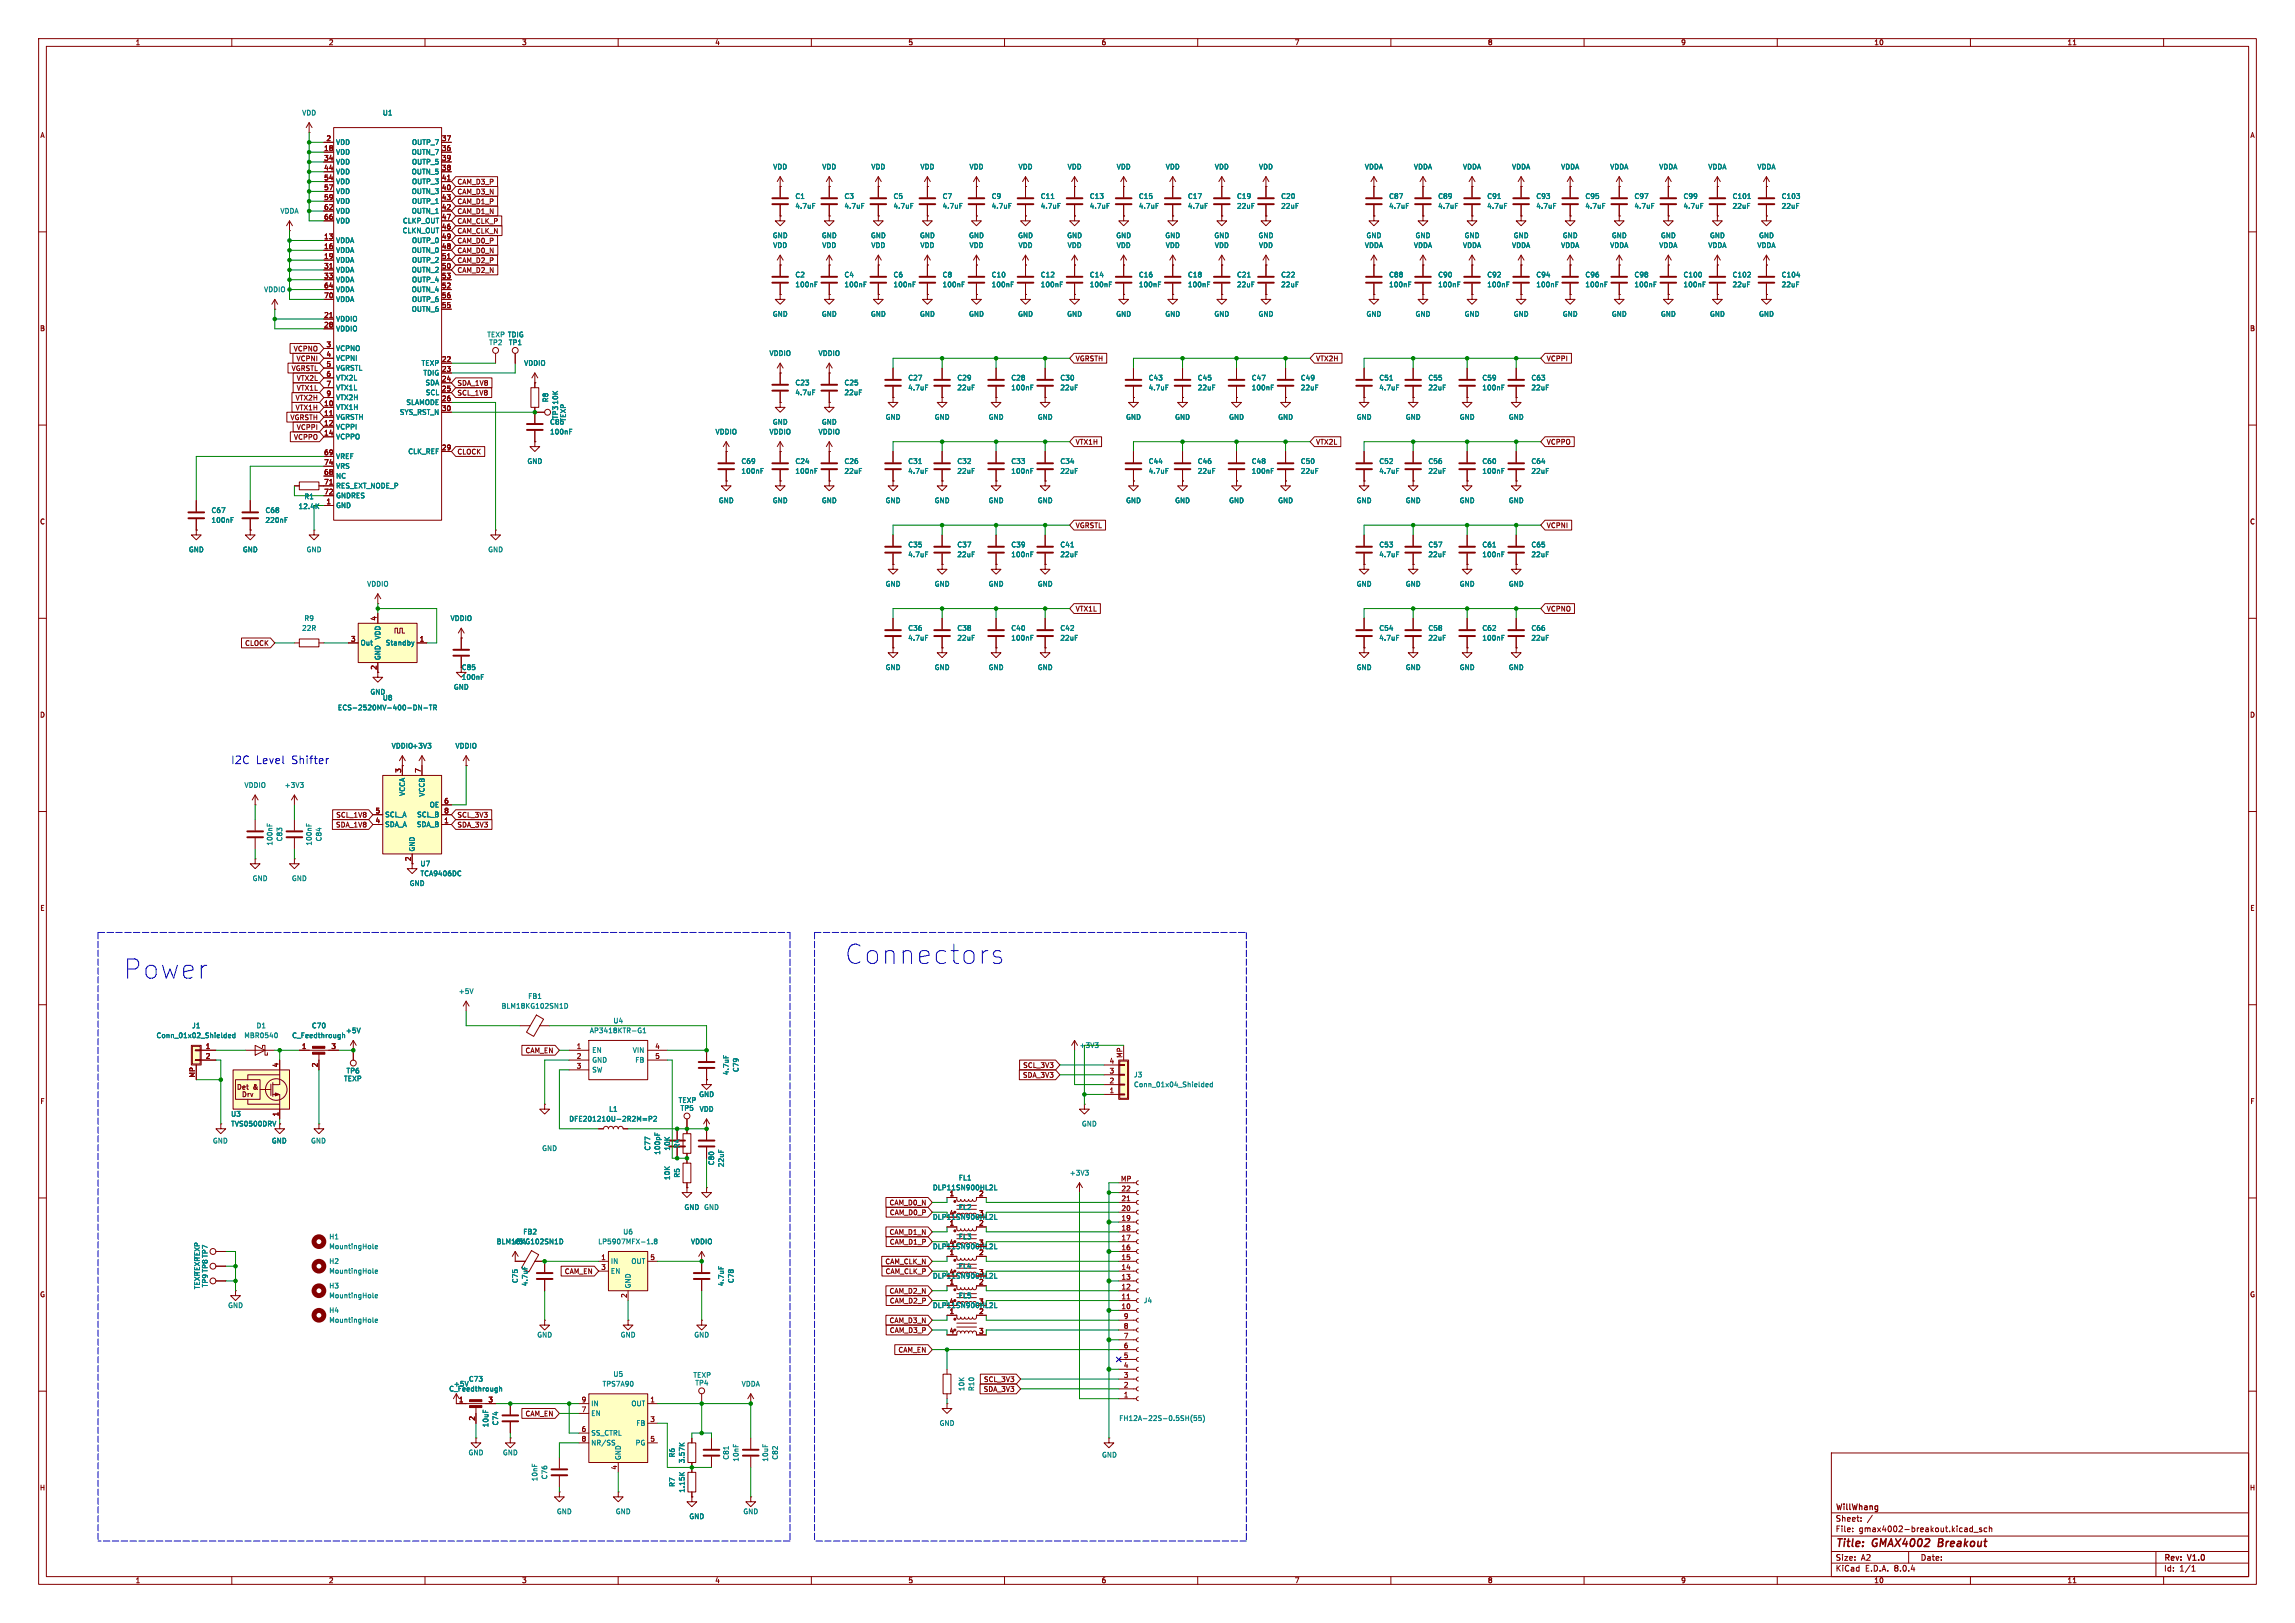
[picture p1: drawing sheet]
<svg xmlns="http://www.w3.org/2000/svg" width="594mm" height="420mm" viewBox="0 0 594 420" stroke-linecap="round" stroke-linejoin="round" font-family="sans-serif">
<defs><g id="words">
<g font-size="7" fill="#0000c2">
<text x="218.4" y="249.9">Connectors</text>
<text x="31.7" y="253.8">Power</text>
</g>
<g font-size="2.8" fill="#0000c2">
<text x="59.7" y="197.9">I2C</text>
<text x="66.1" y="197.9">Level</text>
<text x="75.3" y="197.9">Shifter</text>
</g>
<g font-size="2.8" fill="#840000">
<text x="475" y="400.9">Title:</text>
<text x="484.7" y="400.9">GMAX4002</text>
<text x="502.5" y="400.9">Breakout</text>
</g>
<g font-size="2.1" fill="#840000">
<text x="475" y="394">Sheet:</text>
<text x="475" y="391.2">WillWhang</text>
<text x="475" y="396.7">File:</text>
<text x="481.1" y="396.7">gmax4002-breakout.kicad_sch</text>
<text x="475" y="406.9">KiCad</text>
<text x="475" y="404.1">Size:</text>
<text x="481.7" y="404.1">A2</text>
<text x="482.7" y="406.9">E.D.A.</text>
<text x="490.3" y="406.9">8.0.4</text>
<text x="497" y="404.1">Date:</text>
<text x="560" y="404.3">Rev:</text>
<text x="560" y="406.9">Id:</text>
<text x="564.1" y="406.9">1/1</text>
<text x="566.4" y="404.3">V1.0</text>
</g>
<g font-size="1.8" fill="#840000">
<text x="35" y="11.9">1</text>
<text x="85" y="11.9">2</text>
<text x="135" y="11.9">3</text>
<text x="185" y="11.9">4</text>
<text x="235" y="11.9">5</text>
<text x="285" y="11.9">6</text>
<text x="335" y="11.9">7</text>
<text x="385" y="11.9">8</text>
<text x="435" y="11.9">9</text>
<text x="485" y="11.9">10</text>
<text x="535" y="11.9">11</text>
<text x="10.3" y="35.9">A</text>
<text x="582.3" y="35.9">A</text>
<text x="83.8" y="39.1">18</text>
<text x="83.8" y="41.7">34</text>
<text x="84.4" y="36.6">2</text>
<text x="114.3" y="39.1">36</text>
<text x="114.3" y="36.6">37</text>
<text x="114.3" y="41.7">39</text>
<text x="83.8" y="44.2">44</text>
<text x="83.8" y="46.7">54</text>
<text x="114.3" y="44.2">38</text>
<text x="114.3" y="46.7">41</text>
<text x="118.3" y="47.9">CAM_D3_P</text>
<text x="83.8" y="49.3">57</text>
<text x="83.8" y="51.8">59</text>
<text x="114.3" y="49.3">40</text>
<text x="114.3" y="51.8">43</text>
<text x="118.3" y="50.5">CAM_D3_N</text>
<text x="118.3" y="53">CAM_D1_P</text>
<text x="83.8" y="54.4">62</text>
<text x="83.8" y="56.9">66</text>
<text x="114.3" y="54.4">42</text>
<text x="114.3" y="59.4">46</text>
<text x="114.3" y="56.9">47</text>
<text x="118.3" y="58.1">CAM_CLK_P</text>
<text x="118.3" y="55.6">CAM_D1_N</text>
<text x="83.8" y="62">13</text>
<text x="83.8" y="64.5">16</text>
<text x="114.3" y="64.5">48</text>
<text x="114.3" y="62">49</text>
<text x="118.3" y="65.7">CAM_D0_N</text>
<text x="118.3" y="60.6">CAM_CLK_N</text>
<text x="118.3" y="63.2">CAM_D0_P</text>
<text x="83.8" y="67.1">19</text>
<text x="83.8" y="69.6">31</text>
<text x="114.3" y="69.6">50</text>
<text x="114.3" y="67.1">51</text>
<text x="118.3" y="70.8">CAM_D2_N</text>
<text x="118.3" y="68.3">CAM_D2_P</text>
<text x="83.8" y="72.1">33</text>
<text x="83.8" y="74.7">64</text>
<text x="83.8" y="77.2">70</text>
<text x="114.3" y="74.7">52</text>
<text x="114.3" y="72.1">53</text>
<text x="114.3" y="77.2">56</text>
<text x="83.8" y="82.3">21</text>
<text x="114.3" y="79.8">55</text>
<text x="10.3" y="85.9">B</text>
<text x="83.8" y="84.8">28</text>
<text x="84.4" y="89.9">3</text>
<text x="582.3" y="85.9">B</text>
<text x="75.9" y="91.1">VCPNO</text>
<text x="76.6" y="93.7">VCPNI</text>
<text x="84.4" y="92.5">4</text>
<text x="84.4" y="95">5</text>
<text x="114.3" y="93.7">22</text>
<text x="278.3" y="93.7">VGRSTH</text>
<text x="340.5" y="93.7">VTX2H</text>
<text x="400.2" y="93.7">VCPPI</text>
<text x="75.4" y="96.2">VGRSTL</text>
<text x="76.7" y="98.7">VTX2L</text>
<text x="76.7" y="101.3">VTX1L</text>
<text x="84.4" y="97.5">6</text>
<text x="84.4" y="100.1">7</text>
<text x="114.3" y="96.3">23</text>
<text x="114.3" y="98.8">24</text>
<text x="114.3" y="101.3">25</text>
<text x="118.3" y="100">SDA_1V8</text>
<text x="76.4" y="103.8">VTX2H</text>
<text x="76.4" y="106.4">VTX1H</text>
<text x="83.8" y="105.2">10</text>
<text x="83.8" y="107.7">11</text>
<text x="84.4" y="102.6">9</text>
<text x="114.3" y="103.9">26</text>
<text x="114.3" y="106.4">30</text>
<text x="118.3" y="102.6">SCL_1V8</text>
<text x="75.1" y="108.9">VGRSTH</text>
<text x="76" y="114">VCPPO</text>
<text x="76.7" y="111.4">VCPPI</text>
<text x="83.8" y="110.2">12</text>
<text x="83.8" y="112.8">14</text>
<text x="83.8" y="117.9">69</text>
<text x="114.3" y="116.6">29</text>
<text x="118.3" y="117.8">CLOCK</text>
<text x="278.3" y="115.3">VTX1H</text>
<text x="340.5" y="115.3">VTX2L</text>
<text x="400.2" y="115.3">VCPPO</text>
<text x="83.8" y="122.9">68</text>
<text x="83.8" y="125.5">71</text>
<text x="83.8" y="120.4">74</text>
<text x="83.8" y="128">72</text>
<text x="84.4" y="130.6">1</text>
<text x="10.3" y="135.9">C</text>
<text x="278.3" y="136.8">VGRSTL</text>
<text x="400.2" y="136.8">VCPNI</text>
<text x="582.3" y="135.9">C</text>
<text x="97.5" y="160.7" transform="rotate(-90 97.5 160.7)">4</text>
<text x="278.3" y="158.4">VTX1L</text>
<text x="400.2" y="158.4">VCPNO</text>
<text x="63.3" y="167.3">CLOCK</text>
<text x="90.7" y="166.1">3</text>
<text x="108.5" y="166.1">1</text>
<text x="97.5" y="173.4" transform="rotate(-90 97.5 173.4)">2</text>
<text x="10.3" y="185.9">D</text>
<text x="582.3" y="185.9">D</text>
<text x="103.9" y="200.1" transform="rotate(-90 103.9 200.1)">3</text>
<text x="109" y="200.1" transform="rotate(-90 109 200.1)">7</text>
<text x="114.9" y="208">6</text>
<text x="86.8" y="214.3">SDA_1V8</text>
<text x="86.9" y="211.8">SCL_1V8</text>
<text x="97.1" y="213.1">4</text>
<text x="97.1" y="210.6">5</text>
<text x="114.9" y="213.1">1</text>
<text x="114.9" y="210.6">8</text>
<text x="118.3" y="211.8">SCL_3V3</text>
<text x="118.3" y="214.3">SDA_3V3</text>
<text x="106.4" y="223" transform="rotate(-90 106.4 223)">2</text>
<text x="10.3" y="235.9">E</text>
<text x="582.3" y="235.9">E</text>
<text x="53.1" y="271.5">1</text>
<text x="53.1" y="274.1">2</text>
<text x="78" y="271.5">1</text>
<text x="85.7" y="271.5">3</text>
<text x="135.9" y="272.7">CAM_EN</text>
<text x="149.2" y="271.5">1</text>
<text x="149.2" y="274.1">2</text>
<text x="169.5" y="271.5">4</text>
<text x="169.5" y="274.1">5</text>
<text x="287.1" y="275.3">4</text>
<text x="290.6" y="273.9" transform="rotate(-90 290.6 273.9)">MP</text>
<text x="50.5" y="279" transform="rotate(-90 50.5 279)">MP</text>
<text x="72.1" y="276.3" transform="rotate(-90 72.1 276.3)">4</text>
<text x="82.3" y="276.3" transform="rotate(-90 82.3 276.3)">2</text>
<text x="149.2" y="276.6">3</text>
<text x="264.6" y="279.1">SDA_3V3</text>
<text x="264.7" y="276.5">SCL_3V3</text>
<text x="287.1" y="280.4">2</text>
<text x="287.1" y="277.9">3</text>
<text x="10.3" y="285.9">F</text>
<text x="61.2" y="282.2">Det</text>
<text x="62.5" y="284.1">Drv</text>
<text x="65.5" y="282.2">&amp;</text>
<text x="287.1" y="283">1</text>
<text x="582.3" y="285.9">F</text>
<text x="72.1" y="289" transform="rotate(-90 72.1 289)">1</text>
<text x="290" y="305.8">MP</text>
<text x="245.7" y="309.6">1</text>
<text x="253.3" y="309.6">2</text>
<text x="290.2" y="310.9">21</text>
<text x="290.2" y="308.4">22</text>
<text x="230.1" y="312.1">CAM_D0_N</text>
<text x="230.2" y="314.6">CAM_D0_P</text>
<text x="245.7" y="317.2">1</text>
<text x="253.3" y="317.2">2</text>
<text x="290.2" y="316">19</text>
<text x="290.2" y="313.4">20</text>
<text x="230.1" y="319.7">CAM_D1_N</text>
<text x="230.2" y="322.3">CAM_D1_P</text>
<text x="241.3" y="323.4">DLP11SN900HL2L</text>
<text x="245.7" y="322.3">4</text>
<text x="253.3" y="322.3">3</text>
<text x="290.2" y="323.6">16</text>
<text x="290.2" y="321.1">17</text>
<text x="290.2" y="318.5">18</text>
<text x="146.1" y="329.9">CAM_EN</text>
<text x="155.5" y="326.1">1</text>
<text x="155.5" y="328.7">3</text>
<text x="168.2" y="326.1">5</text>
<text x="229" y="327.3">CAM_CLK_N</text>
<text x="229.1" y="329.9">CAM_CLK_P</text>
<text x="245.7" y="324.9">1</text>
<text x="245.7" y="329.9">4</text>
<text x="253.3" y="324.9">2</text>
<text x="253.3" y="329.9">3</text>
<text x="290.2" y="328.7">14</text>
<text x="290.2" y="326.1">15</text>
<text x="10.3" y="335.9">G</text>
<text x="162.3" y="336" transform="rotate(-90 162.3 336)">2</text>
<text x="230.1" y="335">CAM_D2_N</text>
<text x="241.3" y="331.1">DLP11SN900HL2L</text>
<text x="245.7" y="332.5">1</text>
<text x="253.3" y="332.5">2</text>
<text x="290.2" y="333.8">12</text>
<text x="290.2" y="331.2">13</text>
<text x="582.3" y="335.9">G</text>
<text x="230.2" y="337.5">CAM_D2_P</text>
<text x="245.7" y="340.1">1</text>
<text x="253.3" y="340.1">2</text>
<text x="290.2" y="338.8">10</text>
<text x="290.2" y="336.3">11</text>
<text x="290.8" y="341.4">9</text>
<text x="230.1" y="342.6">CAM_D3_N</text>
<text x="230.2" y="345.1">CAM_D3_P</text>
<text x="245.7" y="345.2">4</text>
<text x="253.3" y="345.2">3</text>
<text x="290.8" y="346.5">7</text>
<text x="290.8" y="343.9">8</text>
<text x="232.4" y="350.2">CAM_EN</text>
<text x="290.8" y="351.5">5</text>
<text x="290.8" y="349">6</text>
<text x="254.5" y="357.8">SCL_3V3</text>
<text x="290.8" y="359.2">2</text>
<text x="290.8" y="356.6">3</text>
<text x="290.8" y="354.1">4</text>
<text x="118.7" y="363">1</text>
<text x="126.3" y="363">3</text>
<text x="150.4" y="365.5">7</text>
<text x="150.4" y="363">9</text>
<text x="168.2" y="363">1</text>
<text x="254.5" y="360.4">SDA_3V3</text>
<text x="290.8" y="361.7">1</text>
<text x="122.9" y="367.7" transform="rotate(-90 122.9 367.7)">2</text>
<text x="135.9" y="366.7">CAM_EN</text>
<text x="150.4" y="370.6">6</text>
<text x="168.2" y="368">3</text>
<text x="150.4" y="373.1">8</text>
<text x="168.2" y="373.1">5</text>
<text x="159.8" y="380.4" transform="rotate(-90 159.8 380.4)">4</text>
<text x="10.2" y="385.9">H</text>
<text x="582.2" y="385.9">H</text>
<text x="35" y="409.9">1</text>
<text x="85" y="409.9">2</text>
<text x="135" y="409.9">3</text>
<text x="185" y="409.9">4</text>
<text x="235" y="409.9">5</text>
<text x="285" y="409.9">6</text>
<text x="335" y="409.9">7</text>
<text x="385" y="409.9">8</text>
<text x="435" y="409.9">9</text>
<text x="485" y="409.9">10</text>
<text x="535" y="409.9">11</text>
</g>
<g font-size="1.8" fill="#008484">
<text x="78.1" y="30.1">VDD</text>
<text x="99" y="30.1">U1</text>
<text x="86.9" y="40.2">VDD</text>
<text x="86.9" y="37.7">VDD</text>
<text x="106.5" y="40.2">OUTN_7</text>
<text x="106.5" y="37.7">OUTP_7</text>
<text x="86.9" y="42.8">VDD</text>
<text x="86.9" y="45.3">VDD</text>
<text x="86.9" y="47.9">VDD</text>
<text x="106.5" y="45.3">OUTN_5</text>
<text x="106.5" y="42.8">OUTP_5</text>
<text x="106.5" y="47.9">OUTP_3</text>
<text x="200" y="44">VDD</text>
<text x="212.7" y="44">VDD</text>
<text x="225.4" y="44">VDD</text>
<text x="238.1" y="44">VDD</text>
<text x="250.8" y="44">VDD</text>
<text x="263.5" y="44">VDD</text>
<text x="276.2" y="44">VDD</text>
<text x="288.9" y="44">VDD</text>
<text x="301.6" y="44">VDD</text>
<text x="314.3" y="44">VDD</text>
<text x="325.7" y="44">VDD</text>
<text x="353.1" y="44">VDDA</text>
<text x="365.8" y="44">VDDA</text>
<text x="378.5" y="44">VDDA</text>
<text x="391.2" y="44">VDDA</text>
<text x="403.9" y="44">VDDA</text>
<text x="416.6" y="44">VDDA</text>
<text x="429.3" y="44">VDDA</text>
<text x="442" y="44">VDDA</text>
<text x="454.7" y="44">VDDA</text>
<text x="86.9" y="50.4">VDD</text>
<text x="86.9" y="52.9">VDD</text>
<text x="106.5" y="50.4">OUTN_3</text>
<text x="106.5" y="52.9">OUTP_1</text>
<text x="205.7" y="51.7">C1</text>
<text x="218.4" y="51.7">C3</text>
<text x="231.1" y="51.7">C5</text>
<text x="243.8" y="51.7">C7</text>
<text x="256.6" y="51.7">C9</text>
<text x="269.3" y="51.7">C11</text>
<text x="282" y="51.7">C13</text>
<text x="294.7" y="51.7">C15</text>
<text x="307.4" y="51.7">C17</text>
<text x="320.1" y="51.7">C19</text>
<text x="331.5" y="51.7">C20</text>
<text x="359.4" y="51.7">C87</text>
<text x="372.1" y="51.7">C89</text>
<text x="384.8" y="51.7">C91</text>
<text x="397.5" y="51.7">C93</text>
<text x="410.2" y="51.7">C95</text>
<text x="422.9" y="51.7">C97</text>
<text x="435.6" y="51.7">C99</text>
<text x="448.3" y="51.7">C101</text>
<text x="461" y="51.7">C103</text>
<text x="72.5" y="55.5">VDDA</text>
<text x="86.9" y="55.5">VDD</text>
<text x="86.9" y="58">VDD</text>
<text x="104.2" y="58">CLKP_OUT</text>
<text x="106.5" y="55.5">OUTN_1</text>
<text x="205.7" y="54.2">4.7uF</text>
<text x="218.4" y="54.2">4.7uF</text>
<text x="231.1" y="54.2">4.7uF</text>
<text x="243.8" y="54.2">4.7uF</text>
<text x="256.6" y="54.2">4.7uF</text>
<text x="269.3" y="54.2">4.7uF</text>
<text x="282" y="54.2">4.7uF</text>
<text x="294.7" y="54.2">4.7uF</text>
<text x="307.4" y="54.2">4.7uF</text>
<text x="320.1" y="54.2">22uF</text>
<text x="331.5" y="54.2">22uF</text>
<text x="359.4" y="54.2">4.7uF</text>
<text x="372.1" y="54.2">4.7uF</text>
<text x="384.8" y="54.2">4.7uF</text>
<text x="397.5" y="54.2">4.7uF</text>
<text x="410.2" y="54.2">4.7uF</text>
<text x="422.9" y="54.2">4.7uF</text>
<text x="435.6" y="54.2">4.7uF</text>
<text x="448.3" y="54.2">22uF</text>
<text x="461" y="54.2">22uF</text>
<text x="86.9" y="63.1">VDDA</text>
<text x="86.9" y="65.6">VDDA</text>
<text x="104.1" y="60.6">CLKN_OUT</text>
<text x="106.5" y="65.6">OUTN_0</text>
<text x="106.5" y="63.1">OUTP_0</text>
<text x="199.9" y="61.8">GND</text>
<text x="200" y="64.4">VDD</text>
<text x="212.6" y="61.8">GND</text>
<text x="212.7" y="64.4">VDD</text>
<text x="225.3" y="61.8">GND</text>
<text x="225.4" y="64.4">VDD</text>
<text x="238" y="61.8">GND</text>
<text x="238.1" y="64.4">VDD</text>
<text x="250.7" y="61.8">GND</text>
<text x="250.8" y="64.4">VDD</text>
<text x="263.4" y="61.8">GND</text>
<text x="263.5" y="64.4">VDD</text>
<text x="276.1" y="61.8">GND</text>
<text x="276.2" y="64.4">VDD</text>
<text x="288.8" y="61.8">GND</text>
<text x="288.9" y="64.4">VDD</text>
<text x="301.5" y="61.8">GND</text>
<text x="301.6" y="64.4">VDD</text>
<text x="314.2" y="61.8">GND</text>
<text x="314.3" y="64.4">VDD</text>
<text x="325.6" y="61.8">GND</text>
<text x="325.7" y="64.4">VDD</text>
<text x="353.1" y="64.4">VDDA</text>
<text x="353.6" y="61.8">GND</text>
<text x="365.8" y="64.4">VDDA</text>
<text x="366.3" y="61.8">GND</text>
<text x="378.5" y="64.4">VDDA</text>
<text x="379" y="61.8">GND</text>
<text x="391.2" y="64.4">VDDA</text>
<text x="391.7" y="61.8">GND</text>
<text x="403.9" y="64.4">VDDA</text>
<text x="404.4" y="61.8">GND</text>
<text x="416.6" y="64.4">VDDA</text>
<text x="417.1" y="61.8">GND</text>
<text x="429.3" y="64.4">VDDA</text>
<text x="429.8" y="61.8">GND</text>
<text x="442" y="64.4">VDDA</text>
<text x="442.5" y="61.8">GND</text>
<text x="454.7" y="64.4">VDDA</text>
<text x="455.2" y="61.8">GND</text>
<text x="86.9" y="68.2">VDDA</text>
<text x="86.9" y="70.7">VDDA</text>
<text x="106.5" y="70.7">OUTN_2</text>
<text x="106.5" y="68.2">OUTP_2</text>
<text x="205.7" y="72">C2</text>
<text x="218.4" y="72">C4</text>
<text x="231.1" y="72">C6</text>
<text x="243.8" y="72">C8</text>
<text x="256.6" y="72">C10</text>
<text x="269.3" y="72">C12</text>
<text x="282" y="72">C14</text>
<text x="294.7" y="72">C16</text>
<text x="307.4" y="72">C18</text>
<text x="320.1" y="72">C21</text>
<text x="331.5" y="72">C22</text>
<text x="359.4" y="72">C88</text>
<text x="372.1" y="72">C90</text>
<text x="384.8" y="72">C92</text>
<text x="397.5" y="72">C94</text>
<text x="410.2" y="72">C96</text>
<text x="422.9" y="72">C98</text>
<text x="435.6" y="72">C100</text>
<text x="448.3" y="72">C102</text>
<text x="461" y="72">C104</text>
<text x="68.2" y="75.8">VDDIO</text>
<text x="86.9" y="73.3">VDDA</text>
<text x="86.9" y="75.8">VDDA</text>
<text x="106.5" y="75.8">OUTN_4</text>
<text x="106.5" y="73.3">OUTP_4</text>
<text x="205.7" y="74.5">100nF</text>
<text x="218.4" y="74.5">100nF</text>
<text x="231.1" y="74.5">100nF</text>
<text x="243.8" y="74.5">100nF</text>
<text x="256.6" y="74.5">100nF</text>
<text x="269.3" y="74.5">100nF</text>
<text x="282" y="74.5">100nF</text>
<text x="294.7" y="74.5">100nF</text>
<text x="307.4" y="74.5">100nF</text>
<text x="320.1" y="74.5">22uF</text>
<text x="331.5" y="74.5">22uF</text>
<text x="359.4" y="74.5">100nF</text>
<text x="372.1" y="74.5">100nF</text>
<text x="384.8" y="74.5">100nF</text>
<text x="397.5" y="74.5">100nF</text>
<text x="410.2" y="74.5">100nF</text>
<text x="422.9" y="74.5">100nF</text>
<text x="435.6" y="74.5">100nF</text>
<text x="448.3" y="74.5">22uF</text>
<text x="461" y="74.5">22uF</text>
<text x="86.9" y="83.4">VDDIO</text>
<text x="86.9" y="78.3">VDDA</text>
<text x="106.5" y="80.9">OUTN_6</text>
<text x="106.5" y="78.3">OUTP_6</text>
<text x="199.9" y="82.1">GND</text>
<text x="212.6" y="82.1">GND</text>
<text x="225.3" y="82.1">GND</text>
<text x="238" y="82.1">GND</text>
<text x="250.7" y="82.1">GND</text>
<text x="263.4" y="82.1">GND</text>
<text x="276.1" y="82.1">GND</text>
<text x="288.8" y="82.1">GND</text>
<text x="301.5" y="82.1">GND</text>
<text x="314.2" y="82.1">GND</text>
<text x="325.6" y="82.1">GND</text>
<text x="353.6" y="82.1">GND</text>
<text x="366.3" y="82.1">GND</text>
<text x="379" y="82.1">GND</text>
<text x="391.7" y="82.1">GND</text>
<text x="404.4" y="82.1">GND</text>
<text x="417.1" y="82.1">GND</text>
<text x="429.8" y="82.1">GND</text>
<text x="442.5" y="82.1">GND</text>
<text x="455.2" y="82.1">GND</text>
<text x="86.9" y="86">VDDIO</text>
<text x="126" y="87.5">TEXP TDIG</text>
<text x="126.5" y="89.5">TP2</text>
<text x="131.3" y="87.5">TDIG</text>
<text x="131.6" y="89.5">TP1</text>
<text x="86.9" y="91">VCPNO</text>
<text x="86.9" y="93.6">VCPNI</text>
<text x="109" y="94.8">TEXP</text>
<text x="135.5" y="94.8">VDDIO</text>
<text x="199" y="92.3">VDDIO</text>
<text x="211.7" y="92.3">VDDIO</text>
<text x="86.9" y="96.1">VGRSTL</text>
<text x="86.9" y="98.7">VTX2L</text>
<text x="86.9" y="101.2">VTX1L</text>
<text x="109.5" y="97.4">TDIG</text>
<text x="110" y="99.9">SDA</text>
<text x="205.7" y="99.9">C23</text>
<text x="218.4" y="99.9">C25</text>
<text x="235" y="98.7">C27</text>
<text x="235" y="101.2">4.7uF</text>
<text x="247.7" y="98.7">C29</text>
<text x="247.7" y="101.2">22uF</text>
<text x="261.6" y="98.7">C28</text>
<text x="261.6" y="101.2">100nF</text>
<text x="274.3" y="98.7">C30</text>
<text x="274.3" y="101.2">22uF</text>
<text x="297.2" y="98.7">C43</text>
<text x="297.2" y="101.2">4.7uF</text>
<text x="309.9" y="98.7">C45</text>
<text x="309.9" y="101.2">22uF</text>
<text x="323.9" y="98.7">C47</text>
<text x="323.9" y="101.2">100nF</text>
<text x="336.6" y="98.7">C49</text>
<text x="336.6" y="101.2">22uF</text>
<text x="356.9" y="98.7">C51</text>
<text x="356.9" y="101.2">4.7uF</text>
<text x="369.6" y="98.7">C55</text>
<text x="369.6" y="101.2">22uF</text>
<text x="383.6" y="98.7">C59</text>
<text x="383.6" y="101.2">100nF</text>
<text x="396.3" y="98.7">C63</text>
<text x="396.3" y="101.2">22uF</text>
<text x="86.9" y="106.3">VTX1H</text>
<text x="86.9" y="103.7">VTX2H</text>
<text x="103.4" y="107.5">SYS_RST_N</text>
<text x="105.1" y="105">SLAMODE</text>
<text x="110.1" y="102.5">SCL</text>
<text x="142.1" y="104.2" transform="rotate(-90 142.1 104.2)">R8</text>
<text x="144.6" y="104.8" transform="rotate(-90 144.6 104.8)">10K</text>
<text x="205.7" y="102.5">4.7uF</text>
<text x="218.4" y="102.5">22uF</text>
<text x="86.9" y="108.8">VGRSTH</text>
<text x="86.9" y="111.4">VCPPI</text>
<text x="86.9" y="113.9">VCPPO</text>
<text x="142.2" y="112.6">100nF</text>
<text x="142.2" y="110.1">C86</text>
<text x="144.6" y="108.6" transform="rotate(-90 144.6 108.6)">TP3</text>
<text x="146.7" y="109.2" transform="rotate(-90 146.7 109.2)">TEXP</text>
<text x="185.1" y="112.6">VDDIO</text>
<text x="199" y="112.6">VDDIO</text>
<text x="199.9" y="110.1">GND</text>
<text x="211.7" y="112.6">VDDIO</text>
<text x="212.6" y="110.1">GND</text>
<text x="229.1" y="108.8">GND</text>
<text x="241.8" y="108.8">GND</text>
<text x="255.8" y="108.8">GND</text>
<text x="268.5" y="108.8">GND</text>
<text x="291.3" y="108.8">GND</text>
<text x="304" y="108.8">GND</text>
<text x="318" y="108.8">GND</text>
<text x="330.7" y="108.8">GND</text>
<text x="351" y="108.8">GND</text>
<text x="363.7" y="108.8">GND</text>
<text x="377.7" y="108.8">GND</text>
<text x="390.4" y="108.8">GND</text>
<text x="86.9" y="119">VREF</text>
<text x="105.5" y="117.7">CLK_REF</text>
<text x="86.9" y="124.1">NC</text>
<text x="86.9" y="121.5">VRS</text>
<text x="136.4" y="120.2">GND</text>
<text x="191.8" y="122.8">100nF</text>
<text x="191.8" y="120.2">C69</text>
<text x="205.7" y="122.8">100nF</text>
<text x="205.7" y="120.2">C24</text>
<text x="218.4" y="120.2">C26</text>
<text x="218.4" y="122.8">22uF</text>
<text x="235" y="120.2">C31</text>
<text x="235" y="122.8">4.7uF</text>
<text x="247.7" y="120.2">C32</text>
<text x="247.7" y="122.8">22uF</text>
<text x="261.6" y="120.2">C33</text>
<text x="261.6" y="122.8">100nF</text>
<text x="274.3" y="120.2">C34</text>
<text x="274.3" y="122.8">22uF</text>
<text x="297.2" y="120.2">C44</text>
<text x="297.2" y="122.8">4.7uF</text>
<text x="309.9" y="120.2">C46</text>
<text x="309.9" y="122.8">22uF</text>
<text x="323.9" y="120.2">C48</text>
<text x="323.9" y="122.8">100nF</text>
<text x="336.6" y="120.2">C50</text>
<text x="336.6" y="122.8">22uF</text>
<text x="356.9" y="120.2">C52</text>
<text x="356.9" y="122.8">4.7uF</text>
<text x="369.6" y="120.2">C56</text>
<text x="369.6" y="122.8">22uF</text>
<text x="383.6" y="120.2">C60</text>
<text x="383.6" y="122.8">100nF</text>
<text x="396.3" y="120.2">C64</text>
<text x="396.3" y="122.8">22uF</text>
<text x="77.2" y="131.9">12.4K</text>
<text x="78.7" y="129.4">R1</text>
<text x="86.9" y="131.7">GND</text>
<text x="86.9" y="126.6">RES_EXT_NODE_P</text>
<text x="86.9" y="129.1">GNDRES</text>
<text x="185.9" y="130.4">GND</text>
<text x="199.9" y="130.4">GND</text>
<text x="212.6" y="130.4">GND</text>
<text x="229.1" y="130.4">GND</text>
<text x="241.8" y="130.4">GND</text>
<text x="255.8" y="130.4">GND</text>
<text x="268.5" y="130.4">GND</text>
<text x="291.3" y="130.4">GND</text>
<text x="304" y="130.4">GND</text>
<text x="318" y="130.4">GND</text>
<text x="330.7" y="130.4">GND</text>
<text x="351" y="130.4">GND</text>
<text x="363.7" y="130.4">GND</text>
<text x="377.7" y="130.4">GND</text>
<text x="390.4" y="130.4">GND</text>
<text x="54.6" y="135.5">100nF</text>
<text x="54.6" y="132.9">C67</text>
<text x="68.6" y="135.5">220nF</text>
<text x="68.6" y="132.9">C68</text>
<text x="48.8" y="143.1">GND</text>
<text x="62.7" y="143.1">GND</text>
<text x="79.2" y="143.1">GND</text>
<text x="126.2" y="143.1">GND</text>
<text x="235" y="141.8">C35</text>
<text x="247.7" y="141.8">C37</text>
<text x="261.6" y="141.8">C39</text>
<text x="274.3" y="141.8">C41</text>
<text x="356.9" y="141.8">C53</text>
<text x="369.6" y="141.8">C57</text>
<text x="383.6" y="141.8">C61</text>
<text x="396.3" y="141.8">C65</text>
<text x="235" y="144.4">4.7uF</text>
<text x="247.7" y="144.4">22uF</text>
<text x="261.6" y="144.4">100nF</text>
<text x="274.3" y="144.4">22uF</text>
<text x="356.9" y="144.4">4.7uF</text>
<text x="369.6" y="144.4">22uF</text>
<text x="383.6" y="144.4">100nF</text>
<text x="396.3" y="144.4">22uF</text>
<text x="94.9" y="152">VDDIO</text>
<text x="229.1" y="152">GND</text>
<text x="241.8" y="152">GND</text>
<text x="255.8" y="152">GND</text>
<text x="268.5" y="152">GND</text>
<text x="351" y="152">GND</text>
<text x="363.7" y="152">GND</text>
<text x="377.7" y="152">GND</text>
<text x="390.4" y="152">GND</text>
<text x="78.7" y="160.9">R9</text>
<text x="116.5" y="160.9">VDDIO</text>
<text x="78.1" y="163.4">22R</text>
<text x="93.2" y="167.2">Out</text>
<text x="98.7" y="165.6" transform="rotate(-90 98.7 165.6)">VDD</text>
<text x="99.7" y="167.2">Standby</text>
<text x="235" y="163.4">C36</text>
<text x="235" y="166">4.7uF</text>
<text x="247.7" y="163.4">C38</text>
<text x="247.7" y="166">22uF</text>
<text x="261.6" y="163.4">C40</text>
<text x="261.6" y="166">100nF</text>
<text x="274.3" y="163.4">C42</text>
<text x="274.3" y="166">22uF</text>
<text x="356.9" y="163.4">C54</text>
<text x="356.9" y="166">4.7uF</text>
<text x="369.6" y="163.4">C58</text>
<text x="369.6" y="166">22uF</text>
<text x="383.6" y="163.4">C62</text>
<text x="383.6" y="166">100nF</text>
<text x="396.3" y="163.4">C66</text>
<text x="396.3" y="166">22uF</text>
<text x="98.7" y="170.9" transform="rotate(-90 98.7 170.9)">GND</text>
<text x="119.4" y="173.6">C85</text>
<text x="229.1" y="173.6">GND</text>
<text x="241.8" y="173.6">GND</text>
<text x="255.8" y="173.6">GND</text>
<text x="268.5" y="173.6">GND</text>
<text x="351" y="173.6">GND</text>
<text x="363.7" y="173.6">GND</text>
<text x="377.7" y="173.6">GND</text>
<text x="390.4" y="173.6">GND</text>
<text x="95.8" y="179.9">GND</text>
<text x="117.3" y="178.7">GND</text>
<text x="119.4" y="176.1">100nF</text>
<text x="87.3" y="184">ECS-2520MV-400-DN-TR</text>
<text x="99" y="181.5">U8</text>
<text x="101.3" y="193.9">VDDIO+3V3</text>
<text x="117.8" y="193.9">VDDIO</text>
<text x="63.2" y="204.1">VDDIO</text>
<text x="73.6" y="204.1">+3V3</text>
<text x="105" y="206.1" transform="rotate(-90 105 206.1)">VCCA</text>
<text x="110.1" y="206.3" transform="rotate(-90 110.1 206.3)">VCCB</text>
<text x="111.1" y="209.1">OE</text>
<text x="99.6" y="214.2">SDA_A</text>
<text x="99.6" y="211.7">SCL_A</text>
<text x="107.8" y="214.2">SDA_B</text>
<text x="107.8" y="211.7">SCL_B</text>
<text x="70.7" y="218.9" transform="rotate(-90 70.7 218.9)">100nF</text>
<text x="73.3" y="217.8" transform="rotate(-90 73.3 217.8)">C83</text>
<text x="80.9" y="218.9" transform="rotate(-90 80.9 218.9)">100nF</text>
<text x="83.4" y="217.8" transform="rotate(-90 83.4 217.8)">C84</text>
<text x="107.5" y="220.5" transform="rotate(-90 107.5 220.5)">GND</text>
<text x="108.7" y="224.4">U7</text>
<text x="108.7" y="226.9">TCA9406DC</text>
<text x="65.3" y="228.2">GND</text>
<text x="75.4" y="228.2">GND</text>
<text x="105.9" y="229.5">GND</text>
<text x="118.6" y="257.4">+5V</text>
<text x="129.7" y="261.2">BLM18KG102SN1D</text>
<text x="136.6" y="258.7">FB1</text>
<text x="40.4" y="268.8">Conn_01x02_Shielded</text>
<text x="49.6" y="266.3">J1</text>
<text x="63.1" y="268.8">MBR0540</text>
<text x="66.3" y="266.3">D1</text>
<text x="75.5" y="268.8">C_Feedthrough</text>
<text x="80.6" y="266.3">C70</text>
<text x="89.4" y="267.6">+5V</text>
<text x="152.5" y="267.6">AP3418KTR-G1</text>
<text x="158.6" y="265">U4</text>
<text x="153.2" y="272.6">EN</text>
<text x="153.2" y="275.2">GND</text>
<text x="163.7" y="272.6">VIN</text>
<text x="164.3" y="275.2">FB</text>
<text x="279.3" y="271.4">+3V3</text>
<text x="88.9" y="280">TEXP</text>
<text x="89.6" y="278">TP6</text>
<text x="153.2" y="277.7">SW</text>
<text x="188.8" y="278.3" transform="rotate(-90 188.8 278.3)">4.7uF</text>
<text x="191.4" y="277.5" transform="rotate(-90 191.4 277.5)">C79</text>
<text x="293.4" y="279">J3</text>
<text x="293.4" y="281.5">Conn_01x04_Shielded</text>
<text x="157.5" y="287.9">L1</text>
<text x="175.5" y="285.6">TEXP</text>
<text x="176" y="287.6">TP5</text>
<text x="180.8" y="284.1">GND</text>
<text x="181" y="287.9">VDD</text>
<text x="59.7" y="291.7">TVS0500DRV</text>
<text x="59.7" y="289.2">U3</text>
<text x="147.2" y="290.4">DFE201210U-2R2M=P2</text>
<text x="279.9" y="291.7">GND</text>
<text x="55" y="296.1">GND</text>
<text x="70.2" y="296.1">GND</text>
<text x="80.4" y="296.1">GND</text>
<text x="140.2" y="298">GND</text>
<text x="168.5" y="297.9" transform="rotate(-90 168.5 297.9)">C77</text>
<text x="171" y="298.9" transform="rotate(-90 171 298.9)">100pF</text>
<text x="173.6" y="297.9" transform="rotate(-90 173.6 297.9)">10K</text>
<text x="176.1" y="297.3" transform="rotate(-90 176.1 297.3)">R4</text>
<text x="173.6" y="305.5" transform="rotate(-90 173.6 305.5)">10K</text>
<text x="176.1" y="304.9" transform="rotate(-90 176.1 304.9)">R5</text>
<text x="185" y="301.7" transform="rotate(-90 185 301.7)">C80</text>
<text x="187.6" y="302.2" transform="rotate(-90 187.6 302.2)">22uF</text>
<text x="248" y="305.7">FL1</text>
<text x="276.8" y="304.4">+3V3</text>
<text x="241.3" y="308.2">DLP11SN900HL2L</text>
<text x="177" y="313.3">GND GND</text>
<text x="177" y="313.3">GND</text>
<text x="241.3" y="315.8">DLP11SN900HL2L</text>
<text x="245.7" y="314.7">4</text>
<text x="248" y="313.3">FL2</text>
<text x="253.3" y="314.7">3</text>
<text x="85.1" y="320.9">H1</text>
<text x="85.1" y="323.4">MountingHole</text>
<text x="128.4" y="322.2">BLM18KG102SN1D</text>
<text x="132.6" y="322.2">+5V</text>
<text x="135.3" y="319.6">FB2</text>
<text x="154.7" y="322.2">LP5907MFX-1.8</text>
<text x="161.2" y="319.6">U6</text>
<text x="178.7" y="322.2">VDDIO</text>
<text x="248" y="320.9">FL3</text>
<text x="85.1" y="327.3">H2</text>
<text x="85.1" y="329.8">MountingHole</text>
<text x="158" y="327.3">IN</text>
<text x="158" y="329.8">EN</text>
<text x="163.3" y="327.3">OUT</text>
<text x="248" y="328.5">FL4</text>
<text x="51.9" y="333.7" transform="rotate(-90 51.9 333.7)">TEXP</text>
<text x="53.9" y="333.2" transform="rotate(-90 53.9 333.2)">TP9 TP8 TP7</text>
<text x="85.1" y="333.6">H3</text>
<text x="134.2" y="332.1" transform="rotate(-90 134.2 332.1)">C75</text>
<text x="136.8" y="332.9" transform="rotate(-90 136.8 332.9)">4.7uF</text>
<text x="163.4" y="333.5" transform="rotate(-90 163.4 333.5)">GND</text>
<text x="187.6" y="332.9" transform="rotate(-90 187.6 332.9)">4.7uF</text>
<text x="190.1" y="332.1" transform="rotate(-90 190.1 332.1)">C78</text>
<text x="58.9" y="338.7">GND</text>
<text x="85.1" y="336.1">MountingHole</text>
<text x="85.1" y="340">H4</text>
<text x="241.3" y="338.7">DLP11SN900HL2L</text>
<text x="245.7" y="337.6">4</text>
<text x="248" y="336.1">FL5</text>
<text x="253.3" y="337.6">3</text>
<text x="295.9" y="337.4">J4</text>
<text x="85.1" y="342.5">MountingHole</text>
<text x="138.9" y="346.3">GND</text>
<text x="160.5" y="346.3">GND</text>
<text x="179.6" y="346.3">GND</text>
<text x="117.3" y="359">+5V</text>
<text x="121.2" y="357.7">C73</text>
<text x="155.8" y="359">TPS7A90</text>
<text x="158.6" y="356.5">U5</text>
<text x="179.3" y="356.7">TEXP</text>
<text x="179.8" y="358.7">TP4</text>
<text x="191.8" y="359">VDDA</text>
<text x="116.1" y="360.3">C_Feedthrough</text>
<text x="152.9" y="364.1">IN</text>
<text x="163.3" y="364.1">OUT</text>
<text x="249.8" y="360.1" transform="rotate(-90 249.8 360.1)">10K</text>
<text x="252.3" y="360.1" transform="rotate(-90 252.3 360.1)">R10</text>
<text x="126.6" y="369.5" transform="rotate(-90 126.6 369.5)">10uF</text>
<text x="129.1" y="369" transform="rotate(-90 129.1 369)">C74</text>
<text x="152.9" y="371.7">SS_CTRL</text>
<text x="152.9" y="366.6">EN</text>
<text x="164.6" y="369.2">FB</text>
<text x="243.1" y="369.2">GND</text>
<text x="289.6" y="367.9">FH12A-22S-0.5SH(55)</text>
<text x="121.2" y="376.8">GND</text>
<text x="130" y="376.8">GND</text>
<text x="152.9" y="374.2">NR/SS</text>
<text x="160.9" y="378" transform="rotate(-90 160.9 378)">GND</text>
<text x="164.4" y="374.2">PG</text>
<text x="174.9" y="377.3" transform="rotate(-90 174.9 377.3)">R6</text>
<text x="188.8" y="377.9" transform="rotate(-90 188.8 377.9)">C81</text>
<text x="201.5" y="377.9" transform="rotate(-90 201.5 377.9)">C82</text>
<text x="285.1" y="377.4">GND</text>
<text x="139.3" y="383.4" transform="rotate(-90 139.3 383.4)">10nF</text>
<text x="141.8" y="382.9" transform="rotate(-90 141.8 382.9)">C76</text>
<text x="177.4" y="378.8" transform="rotate(-90 177.4 378.8)">3.57K</text>
<text x="191.4" y="378.4" transform="rotate(-90 191.4 378.4)">10nF</text>
<text x="199" y="378.4" transform="rotate(-90 199 378.4)">10uF</text>
<text x="174.9" y="384.9" transform="rotate(-90 174.9 384.9)">R7</text>
<text x="177.4" y="386.4" transform="rotate(-90 177.4 386.4)">1.15K</text>
<text x="144" y="392">GND</text>
<text x="159.3" y="392">GND</text>
<text x="178.3" y="393.3">GND</text>
<text x="192.3" y="392">GND</text>
</g>
</g></defs>
<g fill="none" stroke="#840000" stroke-width=".26">
<path d="M10 10h574v400h-574zM12 12h570v396h-570zM60 10v2M110 10v2M160 10v2M210 10v2M260 10v2M310 10v2M360 10v2M410 10v2M460 10v2M510 10v2"/>
<path d="M536.6 11.6h.7M560 10v2M10 60h2M582 60h2M227.3 68.6h.1M227.3 66l-.7 1.3M227.3 66v2.6M227.3 66l.8 1.3M240 68.6h.1M240 66l-.7 1.3M240 66v2.6M240 66l.8 1.3"/>
<path d="M10 110h2M582 110h2M10 160h2M582 160h2M119.4 172.7v1.3h1.2l-1.2 1.3-1.3-1.3h1.3M119.4 165.1h.1M119.4 162.6l-.8 1.2M119.4 162.6v2.5M119.4 162.6l.7 1.2M10 210h2M582 210h2M10 260h2"/>
<path d="M582 260h2M10 310h2M582 310h2M10 360h2M474 376h108v32h-108zM582 360h2M474 397.5h108M474 391.5h108M479.5 396.2v.2M479.5 395.4v.2M481.7 393.5v.2M481.7 392.7v.2"/>
<path d="M484.6 392.1l-1.3 1.9M510.1 395.4h.4M510.5 394.9v1.5M510.5 396.3l-.4 .1M510.9 396.5h1.1M512.9 395.4h-.4l-.2 .2 .1 .2 .5 .1v.4h-.6M514.2 395.4h-.4l-.3 .3 .2 .6h.5M514.9 395.5l.6-.1v1M514.9 394.9v1.5M60 408v2M110 408v2M160 408v2"/>
<path d="M210 408v2M260 408v2M310 408v2M360 408v2M410 408v2M460 408v2M474 404.5h108M474 401.5h108M494 401.5v3M510 408v2M536.6 409.6h.7M558 401.5v6.5"/>
<path d="M560 408v2M567.3 406.6h.9M567.3 405.5l.4-.4v1.5"/>
</g>
<path d="M501.9 398.2l-.3 2h.8" fill="none" stroke="#840000" stroke-width=".4"/>
<path d="M92.7 161.3h15.2v10.2h-15.2z" fill="#ffffc2"/>
<g fill="none" stroke="#840000" stroke-width=".26">
<path d="M227.3 55.9v1.3h1.3l-1.3 1.2-1.2-1.2h1.2M227.3 55.9h.1M227.3 48.3h.1M227.3 45.7l-.7 1.3M227.3 45.7v2.6M227.3 45.7l.8 1.3M444.5 68.6h.1M444.5 66l-.8 1.3M444.5 66v5.4M444.5 73.4v2.8M444.5 66l.8 1.3M457.2 76.2v1.3h1.3l-1.3 1.2-1.3-1.2h1.3"/>
<path d="M457.2 76.2h.1M457.2 68.6v2.8M457.2 73.4v2.8M97.8 158.8v2.5M90.2 166.4h2.5M92.7 161.3h15.2v10.2h-15.2zM97.8 171.5v3.8h1.3l-1.3 1.2-1.3-1.2h1.3M102.2 163.8v-1.2h.7v1.2h.6v-1.2h.6v1.2h.7M107.9 166.4h2.6M119.4 165.1v2.8M119.4 169.9v2.8M106.7 223.5v1.3h1.2l-1.2 1.3-1.3-1.3h1.3"/>
</g>
<path d="M465.1 71.3h.7M106.6 166.1l.3 .8M106.9 166.9l-.2 .4M107.2 166.1l-.3 .8M124.6 175.2h.4M124.6 174.6h.6M109.1 182.4v1.3l-.7-1.3v1.3M109.7 183.2h1M111.1 182.4h.7M111.5 182.4v1.3M112.2 183.1l.6-.1 .1-.4-.7-.2v1.3M112.5 183.1l.5 .6" fill="none" stroke="#008484" stroke-width=".26"/>
<path d="M442.5 73.2h4M442.5 71.6h4M455.2 73.2h4M455.2 71.6h4M117.3 169.7h4.1M117.3 168.1h4.1" fill="none" stroke="#840000" stroke-width=".51"/>
<path d="M99.1 200.7h15.2v20.3h-15.2z" fill="#ffffc2"/>
<g fill="none" stroke="#840000" stroke-width=".26">
<path d="M201.9 48.3h.1M201.9 55.9v1.3h1.3l-1.3 1.2-1.2-1.2h1.2M201.9 55.9h.1M201.9 45.7v5.4M201.9 53.1v2.8M201.9 45.7l-.7 1.3M201.9 45.7l.8 1.3M214.6 48.3h.1M214.6 55.9v1.3h1.3l-1.3 1.2-1.2-1.2h1.2M214.6 55.9h.1M214.6 45.7v5.4M214.6 53.1v2.8"/>
<path d="M214.6 45.7l-.7 1.3M214.6 45.7l.8 1.3M227.3 48.3v2.8M227.3 53.1v2.8M240 55.9v1.3h1.3l-1.3 1.2-1.2-1.2h1.2M240 55.9h.1M240 48.3v2.8M240 53.1v2.8M252.7 48.3h.1M252.7 55.9v1.3h1.3l-1.3 1.2-1.2-1.2h1.2M252.7 55.9h.1M252.7 45.7v5.4"/>
<path d="M252.7 53.1v2.8M252.7 45.7l-.7 1.3M252.7 45.7l.8 1.3M431.8 55.9v1.3h1.3l-1.3 1.2-1.3-1.2h1.3M431.8 55.9h.1M431.8 48.3v2.8M431.8 53.1v2.8M444.5 48.3h.1M444.5 55.9v1.3h1.3l-1.3 1.2-1.3-1.2h1.3M444.5 55.9h.1M444.5 45.7l-.8 1.3M444.5 45.7v5.4"/>
<path d="M444.5 53.1v2.8M444.5 45.7l.8 1.3M457.2 48.3h.1M457.2 55.9v1.3h1.3l-1.3 1.2-1.3-1.2h1.3M457.2 55.9h.1M457.2 45.7l-.8 1.3M457.2 45.7v5.4M457.2 53.1v2.8M457.2 45.7l.8 1.3M201.9 76.2v1.3h1.3l-1.3 1.2-1.2-1.2h1.2M201.9 76.2h.1M201.9 68.6h.1"/>
<path d="M201.9 66v5.4M201.9 73.4v2.8M201.9 66l-.7 1.3M201.9 66l.8 1.3M214.6 76.2v1.3h1.3l-1.3 1.2-1.2-1.2h1.2M214.6 76.2h.1M214.6 68.6h.1M214.6 66v5.4M214.6 73.4v2.8M214.6 66l-.7 1.3M214.6 66l.8 1.3M227.3 76.2v1.3h1.3l-1.3 1.2-1.2-1.2h1.2"/>
<path d="M227.3 76.2h.1M227.3 68.6v2.8M227.3 73.4v2.8M240 76.2v1.3h1.3l-1.3 1.2-1.2-1.2h1.2M240 76.2h.1M240 68.6v2.8M240 73.4v2.8M252.7 68.6h.1M252.7 76.2v1.3h1.3l-1.3 1.2-1.2-1.2h1.2M252.7 76.2h.1M252.7 66l-.7 1.3M252.7 66v5.4"/>
<path d="M252.7 73.4v2.8M252.7 66l.8 1.3M393.7 68.6h.1M393.7 66l-.8 1.3M393.7 66v2.6M393.7 66l.8 1.3M444.5 76.2v1.3h1.3l-1.3 1.2-1.3-1.2h1.3M444.5 76.2h.1M138.4 99.1h.1M138.4 96.5l-.7 1.3M138.4 96.5v3.8M138.4 96.5l.8 1.3"/>
<path d="M137.4 100.3h2v5.1h-2zM138.4 114.3v1.3h1.3l-1.3 1.2-1.2-1.2h1.2M138.4 114.3h.1M138.4 105.4v4.1M138.4 111.5v2.8M138.4 106.7h2.6M188 116.8h.1M188 114.3l-.8 1.3M188 114.3v5.3M188 114.3l.7 1.3M128.3 137.2v1.2h1.2l-1.2 1.3-1.3-1.3h1.3M128.3 137.2h.1"/>
<path d="M188 124.5v1.2h1.2l-1.2 1.3-1.3-1.3h1.3M188 124.5h.1M188 121.7v2.8M231.1 138.4v2.8M243.8 138.4v2.8M97.8 156.2h.1M97.8 153.7l-.8 1.2M97.8 153.7v2.5M97.8 153.7l.8 1.2M231.1 146.1v1.2h1.3l-1.3 1.3-1.2-1.3h1.2M231.1 146.1h.1M231.1 143.3v2.8"/>
<path d="M243.8 146.1v1.2h1.3l-1.3 1.3-1.2-1.3h1.2M243.8 146.1h.1M243.8 143.3v2.8M76.2 166.4h1.3M77.5 165.4h5v2h-5zM82.5 166.4h1.3M231.1 167.6v1.3h1.3l-1.3 1.3-1.2-1.3h1.2M231.1 167.6h.1M231.1 160v2.8M231.1 164.8v2.8M243.8 167.6v1.3h1.3l-1.3 1.3-1.2-1.3h1.2M243.8 167.6h.1"/>
<path d="M243.8 160v2.8M243.8 164.8v2.8M104.1 198.1h.1M104.1 195.6v5.1M104.1 195.6l-.7 1.3M104.1 195.6l.8 1.3M109.2 195.6v5.1M109.2 195.6l-.7 1.3M109.2 195.6l.8 1.3M120.6 198.1h.1M120.6 195.6l-.7 1.3M120.6 195.6v2.5"/>
<path d="M120.6 195.6l.8 1.3M66 208.3h.1M66 205.7l-.7 1.3M66 205.7v2.6M66 212.1v2.8M66 216.9v2.8M66 205.7l.8 1.3M76.2 205.7v2.6M76.2 212.1v2.8M76.2 216.9v2.8M76.2 205.7l-.8 1.3M76.2 205.7l.8 1.3"/>
<path d="M96.5 213.4h2.6M96.5 210.8h2.6M99.1 200.7h15.2v20.3h-15.2zM114.3 213.4h2.5M114.3 210.8h2.5M114.3 208.3h2.5M66 222.3v1.2h1.3l-1.3 1.3-1.2-1.3h1.2M66 222.3h.1M76.2 222.3v1.2h1.3l-1.3 1.3-1.3-1.3h1.3M76.2 222.3h.1M106.7 221v2.5M182.9 279.4v1.3h1.2l-1.2 1.2-1.3-1.2h1.3"/>
<path d="M182.9 279.4h.1M177.8 289.6v2.5M182.9 292.1h.1M182.9 289.6l-.8 1.2M182.9 289.6v5.3M182.9 296.9v2.8M182.9 289.6l.7 1.2M280.7 285.8v1.2h1.2l-1.2 1.3-1.3-1.3h1.3M280.7 285.8h.1M177.8 307.3v1.3h1.3l-1.3 1.3-1.3-1.3h1.3M177.8 307.3h.1M182.9 307.3v1.3h1.2l-1.2 1.3-1.3-1.3h1.3"/>
<path d="M182.9 307.3h.1M289.6 306.1h4.5M289.6 308.6h4.5M289.6 311.2h4.5M289.6 313.7h4.5M289.6 316.2h4.5M289.6 318.8h4.5M291.7 310.7h.7M294.6 305.6l-.3 .1-.2 .4 .2 .3 .3 .2M294.6 308.1l-.3 .2-.2 .3 .2 .4 .3 .1M294.6 310.6l-.3 .2-.2 .4 .2 .3 .3 .2M294.6 313.2l-.3 .1-.2 .4 .2 .3 .3 .2"/>
<path d="M294.6 315.7l-.3 .2-.2 .3 .2 .4 .3 .1M294.6 318.3l-.3 .1-.2 .4 .2 .3 .3 .2M181.6 326.4h.1M181.6 323.9l-.8 1.2M181.6 323.9v2.5M181.6 323.9l.8 1.2M289.6 321.3h4.5M289.6 323.9h4.5M289.6 326.4h4.5M289.6 328.9h4.5M289.6 331.5h4.5M289.6 334h4.5"/>
<path d="M289.6 336.6h4.5M289.6 339.1h4.5M291.7 336.1h.7M294.6 320.8l-.3 .2-.2 .3 .2 .4 .3 .1M294.6 323.3l-.3 .2-.2 .4 .2 .3 .3 .2M294.6 325.9l-.3 .1-.2 .4 .2 .3 .3 .2M294.6 328.4l-.3 .2-.2 .3 .2 .4 .3 .1M294.6 331l-.3 .1-.2 .4 .2 .3 .3 .2M294.6 333.5l-.3 .2-.2 .3 .2 .4 .3 .1M294.6 336l-.3 .2-.2 .4 .2 .3 .3 .2M294.6 338.6l-.3 .1-.2 .4 .2 .3 .3 .2M289.6 341.6h4.5"/>
<path d="M289.6 344.2h4.5M289.6 346.7h4.5M289.6 349.3h4.5M289.6 351.8h4.5M289.6 354.3h4.5M289.6 356.9h4.5M289.6 359.4h4.5M294.6 341.1l-.3 .2-.2 .3 .2 .4 .3 .1M294.6 343.7l-.3 .1-.2 .4 .2 .3 .3 .2M294.6 346.2l-.3 .2-.2 .3 .2 .4 .3 .1M294.6 348.7l-.3 .2-.2 .4 .2 .3 .3 .2M294.6 351.3l-.3 .1-.2 .4 .2 .3 .3 .2"/>
<path d="M294.6 353.8l-.3 .2-.2 .3 .2 .4 .3 .1M294.6 356.4l-.3 .1-.2 .4 .2 .3 .3 .2M294.6 358.9l-.3 .2-.2 .3 .2 .4 .3 .1M178.1 373.4h2v5.1h-2zM179.1 372.1v1.3M179.1 378.5v2.5M181.6 360.7v2.5M289.6 362h4.5M294.6 361.4l-.3 .2-.2 .4 .2 .3 .3 .2M178.1 381h2v5.1h-2zM179.1 386.1v1.3"/>
<circle cx="141.7" cy="106.7" r=".76"/>
<circle cx="177.8" cy="288.8" r=".76"/>
<circle cx="181.6" cy="359.9" r=".76"/>
</g>
<g fill="none" stroke="#840000" stroke-width=".51">
<path d="M199.9 52.8h4.1M199.9 51.3h4.1M212.6 52.8h4.1M212.6 51.3h4.1M225.3 52.8h4.1M225.3 51.3h4.1M238 52.8h4.1M238 51.3h4.1M250.7 52.8h4.1M250.7 51.3h4.1M429.8 52.8h4M429.8 51.3h4"/>
<path d="M442.5 52.8h4M442.5 51.3h4M455.2 52.8h4M455.2 51.3h4M199.9 73.2h4.1M199.9 71.6h4.1M212.6 73.2h4.1M212.6 71.6h4.1M225.3 73.2h4.1M225.3 71.6h4.1M238 73.2h4.1M238 71.6h4.1"/>
<path d="M250.7 73.2h4.1M250.7 71.6h4.1M136.4 111.3h4.1M136.4 109.7h4.1M185.9 119.9h4.1M185.9 121.4h4.1M229.1 143h4.1M229.1 141.5h4.1M241.8 143h4.1M241.8 141.5h4.1M229.1 164.6h4.1M229.1 163.1h4.1"/>
<path d="M241.8 164.6h4.1M241.8 163.1h4.1M64 216.7h4.1M64 215.1h4.1M74.2 216.7h4M74.2 215.1h4M180.8 295.1h4.1M180.8 296.7h4.1"/>
</g>
<g fill="none" stroke="#008484" stroke-width=".26">
<path d="M210.3 52.6h.6M223 52.6h.6M235.7 52.6h.6M248.4 52.6h.6M261.1 52.6h.6M440.2 52.6h.6M452.4 51.4h.7M210.9 73.6h.5M210.9 73h.6M223.6 73.6h.5M223.6 73h.6M236.3 73.6h.5"/>
<path d="M236.3 73h.6M249 73.6h.5M249 73h.6M261.7 73.6h.5M261.7 73h.6M147.4 111.7h.5M147.4 111.1h.6M197 121.8h.4M197 121.2h.6M239.5 142.8h.6M239.5 164.4h.6M110.7 192.3h.8l-.4 .5"/>
<path d="M111.3 192.8l.2 .3-.2 .5M69.2 213.1v.7M69.8 213.3v.5M77.7 202.5h.8l-.4 .5M78.3 203l.2 .2-.2 .6M79.3 213.1v.7M79.9 213.3v.5M175.8 373.4l.8 .7M177.1 373.4l-.7 .6M308.6 366.2a1.46 1.46 0 0 0 0 1.9M309.7 366.3h-.6l-.1 .6h.6l.1 .6h-.7M310.9 366.3h-.6l-.1 .6h.6l.1 .6h-.7"/>
<path d="M311.4 366.2a1.46 1.46 0 0 1 0 1.9M175.8 381l.8 .8M177.1 381l-.7 .6"/>
</g>
<path d="M289.8 274.6h2v9.6h-2z" fill="#ffffc2"/>
<g fill="none" stroke="#840000" stroke-width=".26">
<path d="M80 34.3h.1M80 31.8l-.8 1.2M80 31.8v2.5M80 31.8l.8 1.2M83.8 39.4h2.6M83.8 36.8h2.6M86.4 33h27.9v101.6h-27.9zM114.3 39.4h2.5M114.3 36.8h2.5M74.9 59.7h.1M74.9 57.2l-.7 1.2M74.9 57.2v2.5"/>
<path d="M74.9 57.2l.8 1.2M83.8 41.9h2.6M83.8 44.5h2.6M83.8 49.5h2.6M83.8 47h2.6M83.8 54.6h2.6M83.8 52.1h2.6M83.8 57.2h2.6M114.3 41.9h2.5M114.3 44.5h2.5M114.3 49.5h2.5M114.3 47h2.5"/>
<path d="M114.3 54.6h2.5M114.3 52.1h2.5M114.3 59.7h2.5M114.3 57.2h2.5M115.8 46.6h.7M355.6 48.3h.1M355.6 55.9v1.3h1.3l-1.3 1.2-1.3-1.2h1.3M355.6 55.9h.1M355.6 45.7v5.4M355.6 53.1v2.8M355.6 45.7l-.8 1.3M355.6 45.7l.8 1.3"/>
<path d="M368.3 48.3h.1M368.3 55.9v1.3h1.3l-1.3 1.2-1.3-1.2h1.3M368.3 55.9h.1M368.3 45.7v5.4M368.3 53.1v2.8M368.3 45.7l-.8 1.3M368.3 45.7l.8 1.3M381 48.3h.1M381 45.7v5.4M381 53.1v2.8M381 45.7l-.8 1.3M381 45.7l.8 1.3"/>
<path d="M393.7 48.3h.1M393.7 45.7l-.8 1.3M393.7 45.7v5.4M393.7 53.1v2.8M393.7 45.7l.8 1.3M406.4 48.3h.1M406.4 55.9v1.3h1.3l-1.3 1.2-1.3-1.2h1.3M406.4 55.9h.1M406.4 45.7v5.4M406.4 53.1v2.8M406.4 45.7l-.8 1.3M406.4 45.7l.8 1.3"/>
<path d="M419.1 55.9v1.3h1.3l-1.3 1.2-1.3-1.2h1.3M419.1 55.9h.1M419.1 48.3h.1M419.1 45.7v5.4M419.1 53.1v2.8M419.1 45.7l-.8 1.3M419.1 45.7l.8 1.3M431.8 48.3h.1M431.8 45.7l-.8 1.3M431.8 45.7v2.6M431.8 45.7l.8 1.3M71.1 77.5l-.7 1.2"/>
<path d="M71.1 77.5v2.5M71.1 77.5l.8 1.2M83.8 62.2h2.6M83.8 64.8h2.6M83.8 67.3h2.6M83.8 69.9h2.6M83.8 72.4h2.6M83.8 74.9h2.6M83.8 77.5h2.6M85.3 69.4h.8M114.3 62.2h2.5M114.3 64.8h2.5"/>
<path d="M114.3 67.3h2.5M114.3 69.9h2.5M114.3 72.4h2.5M114.3 74.9h2.5M114.3 77.5h2.5M115.8 66.9h.7M355.6 76.2v1.3h1.3l-1.3 1.2-1.3-1.2h1.3M355.6 76.2h.1M355.6 68.6h.1M355.6 66l-.8 1.3M355.6 66v5.4M355.6 73.4v2.8"/>
<path d="M355.6 66l.8 1.3M368.3 76.2v1.3h1.3l-1.3 1.2-1.3-1.2h1.3M368.3 76.2h.1M368.3 68.6h.1M368.3 66l-.8 1.3M368.3 66v5.4M368.3 73.4v2.8M368.3 66l.8 1.3M393.7 76.2v1.3h1.3l-1.3 1.2-1.3-1.2h1.3M393.7 76.2h.1M393.7 68.6v2.8M393.7 73.4v2.8"/>
<path d="M406.4 68.6h.1M406.4 66v2.6M406.4 66l-.8 1.3M406.4 66l.8 1.3M419.1 76.2v1.3h1.3l-1.3 1.2-1.3-1.2h1.3M419.1 76.2h.1M419.1 68.6h.1M419.1 66v5.4M419.1 73.4v2.8M419.1 66l-.8 1.3M419.1 66l.8 1.3M431.8 68.6h.1"/>
<path d="M431.8 76.2v1.3h1.3l-1.3 1.2-1.3-1.2h1.3M431.8 76.2h.1M431.8 66v5.4M431.8 73.4v2.8M431.8 66l-.8 1.3M431.8 66l.8 1.3M71.1 80h.1M83.8 82.6h2.6M83.8 85.1h2.6M83.8 90.2h2.6M83.8 92.7h2.6M83.8 95.3h2.6"/>
<path d="M83.8 97.8h2.6M85.3 82.1h.8M114.3 94h2.5M114.3 96.5h2.5M114.3 99.1h2.5M114.3 80h2.5M128.3 91.4v2.6M133.3 91.4v2.6M201.9 96.5h.1M201.9 94v5.3M201.9 94l-.7 1.3M201.9 94l.8 1.3"/>
<path d="M214.6 96.5h.1M214.6 94v5.3M214.6 94l-.7 1.3M214.6 94l.8 1.3M243.8 95.3v2.7M83.8 105.4h2.6M83.8 108h2.6M83.8 110.5h2.6M83.8 113h2.6M83.8 118.1h2.6M83.8 100.3h2.6M83.8 102.9h2.6"/>
<path d="M85.3 107.5h.8M114.3 101.6h2.5M114.3 104.1h2.5M114.3 116.8h2.5M114.3 106.7h2.5M201.9 116.8h.1M201.9 104.1v1.3h1.3l-1.3 1.3-1.2-1.3h1.2M201.9 104.1h.1M201.9 114.3l-.7 1.3M201.9 101.3v2.8M201.9 114.3v5.3M201.9 114.3l.8 1.3"/>
<path d="M214.6 104.1v1.3h1.3l-1.3 1.3-1.2-1.3h1.2M214.6 104.1h.1M214.6 116.8h.1M214.6 101.3v2.8M214.6 114.3v5.3M214.6 114.3l-.7 1.3M214.6 114.3l.8 1.3M243.8 100.1v2.8M243.8 116.8v2.8M50.8 137.2v1.2h1.3l-1.3 1.3-1.3-1.3h1.3M50.8 137.2h.1M50.8 129.5v2.8"/>
<path d="M50.8 134.4v2.8M64.8 137.2v1.2h1.2l-1.2 1.3-1.3-1.3h1.3M64.8 137.2h.1M64.8 129.5v2.8M64.8 134.4v2.8M76.2 125.7h1.3M77.5 124.7h5v2h-5zM81.3 137.2v1.2h1.2l-1.2 1.3-1.3-1.3h1.3M81.3 137.2h.1M82.5 125.7h3.9M83.8 130.8h2.6M83.8 123.2h2.6"/>
<path d="M83.8 128.3h2.6M83.8 120.7h2.6M85.3 125.3h.8M201.9 124.5v1.2h1.3l-1.3 1.3-1.2-1.3h1.2M201.9 124.5h.1M201.9 121.7v2.8M214.6 124.5v1.2h1.3l-1.3 1.3-1.2-1.3h1.2M214.6 124.5h.1M214.6 121.7v2.8M243.8 124.5v1.2h1.3l-1.3 1.3-1.2-1.3h1.2M243.8 124.5h.1M243.8 121.7v2.8"/>
<path d="M182.9 271.8v2.8M182.9 276.6v2.8M278.1 269.2l-.7 1.3M278.1 269.2v2.6M278.1 269.2l.8 1.3M285.7 278.1h4.1M285.7 275.6h4.1M289.6 274.3h2.5v10.2h-2.5zM289.8 275.5h1.3v.2h-1.3zM289.8 278h1.3v.3h-1.3zM289.8 274.6h2v9.6h-2zM290.8 270.5v3.8"/>
<path d="M285.7 283.2h4.1M285.7 280.7h4.1M289.8 280.5h1.3v.3h-1.3zM289.8 283.1h1.3v.2h-1.3zM245.1 309.9h2.5l.1 .7 .5 .3 .3-.2 .2-.3 .4 .5 .4-.1 .2-.4 .4 .5 .4-.1 .2-.4 .4 .5 .4-.1 .2-.4 .2 .4 .4 .1 .4-.3v-.7h2.6M245.1 317.5h2.5l.1 .7 .5 .3 .3-.1 .2-.4 .4 .5 .4-.1 .2-.4 .4 .5 .4-.1 .2-.4 .4 .5 .4-.1 .2-.4 .2 .4 .4 .1 .4-.3v-.7h2.6M247.6 311.9h5.1M247.6 312.9h5.1M247.6 319.5h5.1M279.4 306.1l-.8 1.2M279.4 306.1v2.5M279.4 306.1l.8 1.2"/>
<path d="M181.6 326.4v2.8M181.6 331.2v2.8M245.1 332.7h2.5l.1 .8 .5 .3 .3-.2 .2-.4 .4 .5 .4-.1 .2-.4 .4 .5 .4-.1 .2-.4 .4 .5h.4l.2-.5 .2 .4 .4 .1 .4-.2v-.8h2.6M245.1 325.1h2.5l.1 .7 .5 .3 .3-.1 .2-.4 .4 .5 .4-.1 .2-.4 .4 .5 .4-.1 .2-.4 .4 .5 .4-.1 .2-.4 .2 .4 .4 .1 .4-.3v-.7h2.6M247.6 334.8h5.1M247.6 335.8h5.1M247.6 327.2h5.1M247.6 328.2h5.1M247.6 320.5h5.1M181.6 341.6v1.3h1.3l-1.3 1.3-1.3-1.3h1.3M181.6 341.6h.1M244.1 355.6h2v5.1h-2z"/>
<path d="M245.1 340.4h2.5l.1 .7 .5 .3 .3-.2 .2-.3 .4 .5 .4-.1 .2-.4 .4 .5 .4-.1 .2-.4 .4 .5 .4-.1 .2-.4 .2 .4 .4 .1 .4-.3v-.7h2.6M245.1 345.4h2.5l.1-.7 .5-.3 .3 .2 .2 .3 .1-.3 .3-.2 .4 .2 .2 .3 .4-.5 .4 .1 .2 .4 .2-.4 .4-.1 .4 .5 .2-.4 .4-.1 .4 .3v.7h2.6M245.1 354.3v1.3M247.6 342.4h5.1M247.6 343.4h5.1M184.1 372.1v2.8M184.1 376.9v2.8M194.3 363.2h.1M194.3 360.7v2.5M194.3 372.1v2.8M194.3 376.9v2.8M194.3 360.7l-.8 1.3"/>
<path d="M194.3 360.7l.8 1.3M245.1 363.2v1.3h1.3l-1.3 1.3-1.3-1.3h1.3M245.1 363.2h.1M245.1 360.7v1.3M179.1 387.4v1.2h1.2l-1.2 1.3-1.3-1.3h1.3M179.1 387.4h.1M194.3 387.4v1.2h1.3l-1.3 1.3-1.3-1.3h1.3M194.3 387.4h.1"/>
<circle cx="128.3" cy="90.7" r=".76"/>
<circle cx="133.4" cy="90.7" r=".76"/>
</g>
<g fill="none" stroke="#008484" stroke-width=".26">
<path d="M364 52.6h.6M376.7 52.6h.6M387.6 51.4h.8M389.4 52.6h.6M402.1 52.6h.6M414.8 52.6h.6M427.5 52.6h.6M364.6 73.6h.4M364.6 73h.6M377.3 73.6h.4M377.3 73h.6M402.7 73.6h.4"/>
<path d="M402.7 73h.6M428.1 73.6h.4M428.1 73h.6M440.8 73.6h.4M440.8 73h.6M210.3 100.9h.6M59.8 134.5h.4M59.8 133.9h.6M73.8 134.5h.4M73.8 133.9h.6M82 130.9l.5 .7M82.5 130.4l-.7 .7"/>
<path d="M210.9 121.8h.5M210.9 121.2h.6M187.3 273.1v.6M283.5 269.8h.7l-.4 .5M284 270.3l.2 .2-.2 .6M313.8 280v1.2M312.1 280.8l.6-.1v-.2l-.4-.1-.2 .2 .1 .6h.5M313.8 280.5l-.4-.1-.2 .2 .1 .6h.5M257.5 306.6v1.3h.6M257.5 314.3v1.2h.6M280.9 302.8h.8l-.4 .5M281.5 303.3l.2 .3-.2 .5"/>
<path d="M186 327.8v.6M257.5 329.5v1.3h.6M257.5 321.9v1.3h.6M257.5 337.1v1.3h.6M188.5 374.3v.7"/>
</g>
<g fill="none" stroke="#840000" stroke-width=".51">
<path d="M353.6 52.8h4M353.6 51.3h4M366.3 52.8h4M366.3 51.3h4M379 52.8h4M379 51.3h4M391.7 52.8h4M391.7 51.3h4M404.4 52.8h4M404.4 51.3h4M417.1 52.8h4M417.1 51.3h4"/>
<path d="M353.6 73.2h4M353.6 71.6h4M366.3 73.2h4M366.3 71.6h4M391.7 73.2h4M391.7 71.6h4M417.1 73.2h4M417.1 71.6h4M429.8 73.2h4M429.8 71.6h4M199.9 99.6h4.1M212.6 99.6h4.1"/>
<path d="M241.8 99.8h4.1M241.8 98.3h4.1M199.9 119.9h4.1M199.9 101.1h4.1M212.6 119.9h4.1M212.6 101.1h4.1M241.8 119.9h4.1M48.8 134.1h4M48.8 132.6h4M62.7 134.1h4.1M62.7 132.6h4.1M199.9 121.4h4.1"/>
<path d="M212.6 121.4h4.1M241.8 121.4h4.1M180.8 276.4h4.1M180.8 274.8h4.1M179.6 331h4M179.6 329.4h4M182.1 376.7h4.1M182.1 375.2h4.1M192.3 376.7h4M192.3 375.2h4"/>
</g>
<g fill="#840000" stroke="#840000" stroke-width=".26">
<circle cx="247.1" cy="336.5" r=".25"/>
<circle cx="247.1" cy="333.8" r=".25"/>
<circle cx="247.1" cy="313.7" r=".25"/>
<circle cx="247.1" cy="310.9" r=".25"/>
<circle cx="247.1" cy="328.9" r=".25"/>
<circle cx="247.1" cy="326.1" r=".25"/>
<circle cx="247.1" cy="344.2" r=".25"/>
<circle cx="247.1" cy="341.4" r=".25"/>
<circle cx="247.1" cy="321.3" r=".25"/>
<circle cx="247.1" cy="318.5" r=".25"/>
</g>
<path d="M152.4 360.7h15.2v17.8h-15.2z" fill="#ffffc2"/>
<g fill="none" stroke="#840000" stroke-width=".26">
<path d="M240 48.3h.1M240 45.7l-.7 1.3M240 45.7v2.6M240 45.7l.8 1.3M381 55.9v1.3h1.3l-1.3 1.2-1.3-1.2h1.3M381 55.9h.1M393.7 55.9v1.3h1.3l-1.3 1.2-1.3-1.2h1.3M393.7 55.9h.1M381 68.6h.1M381 76.2v1.3h1.3l-1.3 1.2-1.3-1.2h1.3M381 76.2h.1M381 66l-.8 1.3"/>
<path d="M381 66v5.4M381 73.4v2.8M381 66l.8 1.3M406.4 76.2v1.3h1.3l-1.3 1.2-1.3-1.2h1.3M406.4 76.2h.1M406.4 68.6v2.8M406.4 73.4v2.8M231.1 95.3v2.7M231.1 102.9v1.2h1.3l-1.3 1.3-1.2-1.3h1.2M231.1 102.9h.1M231.1 100.1v2.8M231.1 116.8v2.8"/>
<path d="M243.8 102.9v1.2h1.3l-1.3 1.3-1.2-1.3h1.2M243.8 102.9h.1M231.1 124.5v1.2h1.3l-1.3 1.3-1.2-1.3h1.2M231.1 124.5h.1M231.1 121.7v2.8M120.6 259.1l-.7 1.3M120.6 259.1v2.5M120.6 259.1l.8 1.3M63.5 271.8h7.6M66 270.5l2.6 1.3-2.6 1.3zM67.9 271.1v-.6h.7v2.6h.6v-.7M147.3 271.8h5.1"/>
<path d="M147.3 274.3h5.1M147.3 276.9h5.1M152.4 269.2h15.2v10.2h-15.2zM167.6 271.8h5.1M167.6 274.3h5.1M57.1 290.8v1.3h-1.2l1.2 1.3 1.3-1.3h-1.3M57.1 290.8h.1M72.4 290.8v1.3h-1.3l1.3 1.3 1.3-1.3h-1.3M72.4 290.8h.1M82.5 290.8v1.3h-1.2l1.2 1.3 1.3-1.3h-1.3M82.5 290.8h.1M141 285.8v1.2h1.2l-1.2 1.3-1.3-1.3h1.3"/>
<path d="M141 285.8h.1M154.9 292.1h1.3l.2-.4 .4-.2 .5 .2 .2 .4 .2-.4 .4-.2 .5 .2 .1 .4 .2-.4 .5-.2 .4 .2 .2 .4 .2-.4 .5-.2 .4 .2 .2 .4h1.3M175.3 292.1v2.8M175.3 296.9v2.8M176.8 293.4h2v5.1h-2zM177.8 292.1v1.3M177.8 298.5v1.2M149.9 363.2h2.5M149.9 373.4h2.5M149.9 370.8h2.5M149.9 365.8h2.5M152.4 360.7h15.2v17.8h-15.2z"/>
<path d="M160 378.5v2.5M167.6 363.2h2.6M167.6 368.3h2.6M167.6 373.4h2.6M287 372.1v1.3h1.3l-1.3 1.3-1.3-1.3h1.3M287 372.1h.1"/>
</g>
<g fill="none" stroke="#008484" stroke-width=".26">
<path d="M390 73.6h.4M390 73h.6M415.4 73.6h.4M415.4 73h.6M239.5 99.6h.6M237.8 120h.7M239.5 121.2h.6M122.5 255.8l-.5 1.3M71.5 267.3a.79 .79 0 0 1 0 1.2M165.6 266l.3 .1M165.7 266.7h.2v.5l-.3 .1M166.4 267.3h.8"/>
<path d="M166.4 266.4l.4-.4v1.3M166.4 289.5h1M166.4 289.8h1M168 289.5h.6l.1-.5-.7-.1v1.2M169.2 289l.5-.1 .2 .3-.7 .9h.7M169.5 293.2v.6M170.1 293.3v.5M158.6 373.3l.5 .3M158.6 372.7l.5 .1M159 373.9l-.4 .1"/>
</g>
<path d="M379 73.2h4M379 71.6h4M404.4 73.2h4M404.4 71.6h4M229.1 99.8h4.1M229.1 98.3h4.1M229.1 119.9h4.1M229.1 121.4h4.1M173.2 295.1h4.1M173.2 296.7h4.1" fill="none" stroke="#840000" stroke-width=".51"/>
<path d="M60.3 276.9h14.6v10.1h-14.6z" fill="#ffffc2"/>
<g fill="none" stroke="#840000" stroke-width=".26">
<path d="M60.3 276.9h14.6v10.1h-14.6zM61 279.4h6.3v5.1h-6.3zM72.4 278.1h-8.3v1.3M72.4 274.3v6.4h-1.8M64.1 284.5v1.3h8.3M67.3 281.9h2.8M70.1 280.5v3M70.6 283.2h1.8v6.4M70.6 280.2v3.5"/>
<circle cx="71.5" cy="281.9" r="2.79"/>
</g>
<path d="M71.2 282.8l1.1 .4-1.1 .4z" fill="#840000" stroke="#840000" stroke-width=".26"/>
<path d="M71.4 290.1l-.4 1.3" fill="none" stroke="#008484" stroke-width=".26"/>
<path d="M49.8 270.8h2v4.5h-2z" fill="#ffffc2"/>
<g fill="none" stroke="#840000" stroke-width=".26">
<path d="M49.5 270.5h2.6v5.1h-2.6zM49.8 270.8h2v4.5h-2zM50.5 274.2h1.3v.2h-1.3zM50.5 271.7h1.3v.2h-1.3zM50.8 275.6v3.8M51.8 271.8h4.1M51.8 274.3h4.1M77.5 271.8h10.1M82.5 272.5v4.4M91.4 269.2v5.1M91.4 269.2l-.7 1.3M91.4 269.2l.8 1.3"/>
<path d="M134.6 265.4h2.6M138.8 262.7l1.9 1-2.6 4.5-1.8-1.1zM139.7 265.4h2.5M177.8 299.7v1.3M176.8 301h2v5.1h-2zM177.8 306.1v1.2"/>
<circle cx="91.4" cy="275.1" r=".76"/>
</g>
<path d="M146.2 259.7a.64 .64 0 0 1 .7 .6 .64 .64 0 0 1-.7 .6zM59.1 268.1l.6-.1v-.2l-.4-.1-.2 .2 .1 .6h.5M60.8 267.8l-.4-.1-.2 .2 .1 .6h.5M60.8 267.3v1.2M88.7 267.3v1.2M89 267.7l-.3 .1M89.2 267.9v.6M93.3 266l-.5 1.3" fill="none" stroke="#008484" stroke-width=".26"/>
<g fill="#840000" stroke="#840000" stroke-width=".26">
<path d="M80.9 272.3h3.2v.5h-3.2z"/>
<path d="M80.9 270.8h3.2v.5h-3.2z"/>
</g>
<path d="M157.5 323.9h10.1v10.1h-10.1z" fill="#ffffc2"/>
<g fill="none" stroke="#840000" stroke-width=".26">
<path d="M83.8 39.4h2.6M83.8 36.8h2.6M114.3 39.4h2.5M114.3 36.8h2.5M83.8 41.9h2.6M83.8 44.5h2.6M83.8 49.5h2.6M83.8 47h2.6M83.8 54.6h2.6M83.8 52.1h2.6M83.8 57.2h2.6M114.3 41.9h2.5"/>
<path d="M114.3 44.5h2.5M114.3 49.5h2.5M114.3 47h2.5M114.3 54.6h2.5M114.3 52.1h2.5M114.3 59.7h2.5M114.3 57.2h2.5M115.8 46.6h.7M118 45.7h10.8v2.6h-10.8l-1.2-1.3zM118 48.3h10.8v2.5h-10.8l-1.2-1.3zM118 58.4h11.9v2.6h-11.9l-1.2-1.3zM118 55.9h11.9v2.5h-11.9l-1.2-1.2z"/>
<path d="M118 50.8h10.8v2.5h-10.8l-1.2-1.2zM118 53.3h10.8v2.6h-10.8l-1.2-1.3zM201.9 48.3h.1M201.9 55.9h.1M201.9 48.3v2.8M201.9 53.1v2.8M214.6 48.3h.1M214.6 55.9h.1M214.6 48.3v2.8M214.6 53.1v2.8M227.3 55.9h.1M227.3 48.3h.1"/>
<path d="M227.3 48.3v2.8M227.3 53.1v2.8M240 48.3h.1M240 55.9h.1M240 48.3v2.8M240 53.1v2.8M252.7 48.3h.1M252.7 55.9h.1M252.7 48.3v2.8M252.7 53.1v2.8M265.4 55.9v1.3h1.3l-1.3 1.2-1.2-1.2h1.2M265.4 55.9h.1"/>
<path d="M265.4 48.3h.1M265.4 45.7v5.4M265.4 53.1v2.8M265.4 45.7l-.7 1.3M265.4 45.7l.8 1.3M278.1 48.3h.1M278.1 55.9v1.3h1.3l-1.3 1.2-1.2-1.2h1.2M278.1 55.9h.1M278.1 45.7l-.7 1.3M278.1 45.7v5.4M278.1 53.1v2.8M278.1 45.7l.8 1.3"/>
<path d="M290.8 55.9v1.3h1.3l-1.3 1.2-1.2-1.2h1.2M290.8 55.9h.1M290.8 48.3h.1M290.8 45.7v5.4M290.8 53.1v2.8M290.8 45.7l-.7 1.3M290.8 45.7l.8 1.3M303.5 48.3h.1M303.5 55.9v1.3h1.3l-1.3 1.2-1.2-1.2h1.2M303.5 55.9h.1M303.5 45.7l-.7 1.3M303.5 45.7v5.4"/>
<path d="M303.5 53.1v2.8M303.5 45.7l.8 1.3M316.2 55.9v1.3h1.3l-1.3 1.2-1.2-1.2h1.2M316.2 55.9h.1M316.2 48.3h.1M316.2 45.7v5.4M316.2 53.1v2.8M316.2 45.7l-.7 1.3M316.2 45.7l.8 1.3M327.7 48.3h.1M327.7 55.9v1.3h1.2l-1.2 1.2-1.3-1.2h1.3M327.7 55.9h.1"/>
<path d="M327.7 45.7l-.8 1.3M327.7 45.7v5.4M327.7 53.1v2.8M327.7 45.7l.7 1.3M355.6 48.3h.1M355.6 55.9h.1M355.6 48.3v2.8M355.6 53.1v2.8M368.3 48.3h.1M368.3 55.9h.1M368.3 48.3v2.8M368.3 53.1v2.8"/>
<path d="M381 48.3h.1M381 55.9h.1M381 48.3v2.8M381 53.1v2.8M393.7 48.3h.1M393.7 55.9h.1M393.7 48.3v2.8M393.7 53.1v2.8M406.4 48.3h.1M406.4 55.9h.1M406.4 48.3v2.8M406.4 53.1v2.8"/>
<path d="M419.1 55.9h.1M419.1 48.3h.1M419.1 48.3v2.8M419.1 53.1v2.8M431.8 55.9h.1M431.8 48.3h.1M431.8 48.3v2.8M431.8 53.1v2.8M444.5 48.3h.1M444.5 55.9h.1M444.5 48.3v2.8M444.5 53.1v2.8"/>
<path d="M457.2 48.3h.1M457.2 55.9h.1M457.2 48.3v2.8M457.2 53.1v2.8M83.8 62.2h2.6M83.8 64.8h2.6M83.8 67.3h2.6M83.8 69.9h2.6M83.8 72.4h2.6M83.8 74.9h2.6M83.8 77.5h2.6M85.3 69.4h.8"/>
<path d="M114.3 62.2h2.5M114.3 64.8h2.5M114.3 67.3h2.5M114.3 69.9h2.5M114.3 72.4h2.5M114.3 74.9h2.5M114.3 77.5h2.5M115.8 66.9h.7M118 68.6h10.8v2.5h-10.8l-1.2-1.2zM118 63.5h10.8v2.5h-10.8l-1.2-1.2zM118 66h10.8v2.6h-10.8l-1.2-1.3zM118 61h10.8v2.5h-10.8l-1.2-1.3z"/>
<path d="M201.9 76.2h.1M201.9 68.6h.1M201.9 68.6v2.8M201.9 73.4v2.8M214.6 76.2h.1M214.6 68.6h.1M214.6 68.6v2.8M214.6 73.4v2.8M227.3 68.6h.1M227.3 76.2h.1M227.3 68.6v2.8M227.3 73.4v2.8"/>
<path d="M240 68.6h.1M240 76.2h.1M240 68.6v2.8M240 73.4v2.8M252.7 68.6h.1M252.7 76.2h.1M252.7 68.6v2.8M252.7 73.4v2.8M265.4 68.6h.1M265.4 76.2v1.3h1.3l-1.3 1.2-1.2-1.2h1.2M265.4 76.2h.1M265.4 66v5.4"/>
<path d="M265.4 73.4v2.8M265.4 66l-.7 1.3M265.4 66l.8 1.3M278.1 68.6h.1M278.1 76.2v1.3h1.3l-1.3 1.2-1.2-1.2h1.2M278.1 76.2h.1M278.1 66v5.4M278.1 73.4v2.8M278.1 66l-.7 1.3M278.1 66l.8 1.3M290.8 68.6h.1M290.8 76.2v1.3h1.3l-1.3 1.2-1.2-1.2h1.2"/>
<path d="M290.8 76.2h.1M290.8 66v5.4M290.8 73.4v2.8M290.8 66l-.7 1.3M290.8 66l.8 1.3M303.5 68.6h.1M303.5 76.2v1.3h1.3l-1.3 1.2-1.2-1.2h1.2M303.5 76.2h.1M303.5 66v5.4M303.5 73.4v2.8M303.5 66l-.7 1.3M303.5 66l.8 1.3"/>
<path d="M316.2 76.2v1.3h1.3l-1.3 1.2-1.2-1.2h1.2M316.2 76.2h.1M316.2 68.6h.1M316.2 66v5.4M316.2 73.4v2.8M316.2 66l-.7 1.3M316.2 66l.8 1.3M327.7 76.2v1.3h1.2l-1.2 1.2-1.3-1.2h1.3M327.7 76.2h.1M327.7 68.6h.1M327.7 66v5.4M327.7 73.4v2.8"/>
<path d="M327.7 66l-.8 1.3M327.7 66l.7 1.3M355.6 76.2h.1M355.6 68.6h.1M355.6 68.6v2.8M355.6 73.4v2.8M368.3 76.2h.1M368.3 68.6h.1M368.3 68.6v2.8M368.3 73.4v2.8M381 68.6h.1M381 76.2h.1"/>
<path d="M381 68.6v2.8M381 73.4v2.8M393.7 76.2h.1M393.7 68.6h.1M393.7 68.6v2.8M393.7 73.4v2.8M406.4 68.6h.1M406.4 76.2h.1M406.4 68.6v2.8M406.4 73.4v2.8M419.1 76.2h.1M419.1 68.6h.1"/>
<path d="M419.1 68.6v2.8M419.1 73.4v2.8M431.8 68.6h.1M431.8 76.2h.1M431.8 68.6v2.8M431.8 73.4v2.8M444.5 68.6h.1M444.5 76.2h.1M444.5 68.6v2.8M444.5 73.4v2.8M457.2 68.6h.1M457.2 76.2h.1"/>
<path d="M457.2 66l-.8 1.3M457.2 66v5.4M457.2 73.4v2.8M457.2 66l.8 1.3M74.5 94h8.2l1.1 1.3-1.1 1.2h-8.2zM75.1 88.9h7.6l1.1 1.3-1.1 1.2h-7.6zM75.8 91.4h6.9l1.1 1.3-1.1 1.3h-6.9zM75.9 96.5h6.8l1.1 1.3-1.1 1.3h-6.8zM75.9 99.1h6.8l1.1 1.2-1.1 1.3h-6.8zM83.8 82.6h2.6M83.8 85.1h2.6M83.8 90.2h2.6"/>
<path d="M83.8 92.7h2.6M83.8 95.3h2.6M83.8 97.8h2.6M85.3 82.1h.8M114.3 94h2.5M114.3 96.5h2.5M114.3 99.1h2.5M114.3 80h2.5M118 97.8h9.3v2.5h-9.3l-1.2-1.2zM133.3 91.4v2.6M138.4 99.1h.1M138.4 99.1v1.2"/>
<path d="M201.9 96.5h.1M201.9 96.5v2.8M214.6 96.5h.1M214.6 96.5v2.8M231.1 95.3v2.7M243.8 95.3v2.7M257.8 95.3v2.7M270.5 95.3v2.7M278 91.4h8.4v2.6h-8.4l-1.1-1.3zM293.4 95.3v2.7M306.1 95.3v2.7M320 95.3v2.7"/>
<path d="M332.7 95.3v2.7M340.2 91.4h7.1v2.6h-7.1l-1.1-1.3zM353.1 95.3v2.7M365.8 95.3v2.7M379.7 95.3v2.7M392.4 95.3v2.7M399.9 91.4h6.8v2.6h-6.8l-1.1-1.3zM74.2 106.7h8.5l1.1 1.3-1.1 1.2h-8.5zM75.1 111.8h7.6l1.1 1.2-1.1 1.3h-7.6zM75.6 101.6h7.1l1.1 1.3-1.1 1.2h-7.1zM75.6 104.1h7.1l1.1 1.3-1.1 1.3h-7.1zM75.9 109.2h6.8l1.1 1.3-1.1 1.3h-6.8z"/>
<path d="M83.8 105.4h2.6M83.8 108h2.6M83.8 110.5h2.6M83.8 113h2.6M83.8 118.1h2.6M83.8 100.3h2.6M83.8 102.9h2.6M85.3 107.5h.8M114.3 106.7h2.5M114.3 101.6h2.5M114.3 104.1h2.5M114.3 116.8h2.5"/>
<path d="M118 115.6h7.5v2.5h-7.5l-1.2-1.3zM118 100.3h9.3v2.6h-9.3l-1.2-1.3zM138.4 114.3h.1M138.4 105.4v4.1M138.4 111.5v2.8M138.4 106.7h2.6M188 116.8h.1M188 116.8v2.8M201.9 116.8h.1M201.9 104.1h.1M201.9 101.3v2.8M201.9 116.8v2.8"/>
<path d="M214.6 104.1h.1M214.6 116.8h.1M214.6 101.3v2.8M214.6 116.8v2.8M231.1 102.9h.1M231.1 100.1v2.8M231.1 116.8v2.8M243.8 102.9h.1M243.8 100.1v2.8M243.8 116.8v2.8M257.8 102.9v1.2h1.3l-1.3 1.3-1.3-1.3h1.3M257.8 102.9h.1"/>
<path d="M257.8 100.1v2.8M257.8 116.8v2.8M270.5 102.9v1.2h1.3l-1.3 1.3-1.3-1.3h1.3M270.5 102.9h.1M270.5 100.1v2.8M270.5 116.8v2.8M278 113h7.1v2.6h-7.1l-1.1-1.3zM293.4 102.9v1.2h1.2l-1.2 1.3-1.3-1.3h1.3M293.4 102.9h.1M293.4 100.1v2.8M293.4 116.8v2.8M306.1 102.9v1.2h1.2l-1.2 1.3-1.3-1.3h1.3"/>
<path d="M306.1 102.9h.1M306.1 100.1v2.8M306.1 116.8v2.8M320 102.9v1.2h1.3l-1.3 1.3-1.2-1.3h1.2M320 102.9h.1M320 100.1v2.8M320 116.8v2.8M332.7 102.9v1.2h1.3l-1.3 1.3-1.2-1.3h1.2M332.7 102.9h.1M332.7 100.1v2.8M332.7 116.8v2.8M340.2 113h6.8v2.6h-6.8l-1.1-1.3z"/>
<path d="M353.1 102.9v1.2h1.2l-1.2 1.3-1.3-1.3h1.3M353.1 102.9h.1M353.1 100.1v2.8M353.1 116.8v2.8M365.8 102.9v1.2h1.2l-1.2 1.3-1.3-1.3h1.3M365.8 102.9h.1M365.8 100.1v2.8M365.8 116.8v2.8M379.7 102.9v1.2h1.3l-1.3 1.3-1.2-1.3h1.2M379.7 102.9h.1M379.7 100.1v2.8M379.7 116.8v2.8"/>
<path d="M392.4 102.9v1.2h1.3l-1.3 1.3-1.2-1.3h1.2M392.4 102.9h.1M392.4 100.1v2.8M392.4 116.8v2.8M399.9 113h7.6v2.6h-7.6l-1.1-1.3zM50.8 137.2h.1M50.8 129.5v2.8M50.8 134.4v2.8M64.8 137.2h.1M64.8 129.5v2.8M64.8 134.4v2.8M76.2 125.7h1.3"/>
<path d="M82.5 125.7h3.9M83.8 130.8h2.6M83.8 123.2h2.6M83.8 128.3h2.6M83.8 120.7h2.6M85.3 125.3h.8M188 124.5h.1M188 121.7v2.8M201.9 124.5h.1M201.9 121.7v2.8M214.6 124.5h.1M214.6 121.7v2.8"/>
<path d="M231.1 124.5h.1M231.1 121.7v2.8M231.1 138.4v2.8M243.8 124.5h.1M243.8 121.7v2.8M243.8 138.4v2.8M257.8 124.5v1.2h1.3l-1.3 1.3-1.3-1.3h1.3M257.8 124.5h.1M257.8 121.7v2.8M257.8 138.4v2.8M270.5 124.5v1.2h1.3l-1.3 1.3-1.3-1.3h1.3M270.5 124.5h.1"/>
<path d="M270.5 121.7v2.8M270.5 138.4v2.8M278 134.6h8.1v2.6h-8.1l-1.1-1.3zM293.4 124.5v1.2h1.2l-1.2 1.3-1.3-1.3h1.3M293.4 124.5h.1M293.4 121.7v2.8M306.1 124.5v1.2h1.2l-1.2 1.3-1.3-1.3h1.3M306.1 124.5h.1M306.1 121.7v2.8M320 124.5v1.2h1.3l-1.3 1.3-1.2-1.3h1.2M320 124.5h.1M320 121.7v2.8"/>
<path d="M332.7 124.5v1.2h1.3l-1.3 1.3-1.2-1.3h1.2M332.7 124.5h.1M332.7 121.7v2.8M353.1 124.5v1.2h1.2l-1.2 1.3-1.3-1.3h1.3M353.1 124.5h.1M353.1 121.7v2.8M353.1 138.4v2.8M365.8 124.5v1.2h1.2l-1.2 1.3-1.3-1.3h1.3M365.8 124.5h.1M365.8 121.7v2.8M365.8 138.4v2.8M379.7 124.5v1.2h1.3l-1.3 1.3-1.2-1.3h1.2"/>
<path d="M379.7 124.5h.1M379.7 121.7v2.8M379.7 138.4v2.8M392.4 124.5v1.2h1.3l-1.3 1.3-1.2-1.3h1.2M392.4 124.5h.1M392.4 121.7v2.8M392.4 138.4v2.8M399.9 134.6h6.9v2.6h-6.9l-1.1-1.3zM97.8 158.8v2.5M231.1 146.1h.1M231.1 143.3v2.8M243.8 146.1h.1"/>
<path d="M243.8 143.3v2.8M257.8 146.1v1.2h1.3l-1.3 1.3-1.3-1.3h1.3M257.8 146.1h.1M257.8 143.3v2.8M270.5 146.1v1.2h1.3l-1.3 1.3-1.3-1.3h1.3M270.5 146.1h.1M270.5 143.3v2.8M278 156.2h6.8v2.6h-6.8l-1.1-1.3zM353.1 146.1v1.2h1.2l-1.2 1.3-1.3-1.3h1.3M353.1 146.1h.1M353.1 143.3v2.8M365.8 146.1v1.2h1.2l-1.2 1.3-1.3-1.3h1.3"/>
<path d="M365.8 146.1h.1M365.8 143.3v2.8M379.7 146.1v1.2h1.3l-1.3 1.3-1.2-1.3h1.2M379.7 146.1h.1M379.7 143.3v2.8M392.4 146.1v1.2h1.3l-1.3 1.3-1.2-1.3h1.2M392.4 146.1h.1M392.4 143.3v2.8M399.9 156.2h7.6v2.6h-7.6l-1.1-1.3zM62.5 165.1h7.5l1.1 1.3-1.1 1.2h-7.5zM90.2 166.4h2.5M97.8 171.5v2.5"/>
<path d="M107.9 166.4h2.6M119.4 165.1h.1M119.4 165.1v2.8M119.4 169.9v2.8M231.1 167.6h.1M231.1 160v2.8M231.1 164.8v2.8M243.8 167.6h.1M243.8 160v2.8M243.8 164.8v2.8M257.8 167.6v1.3h1.3l-1.3 1.3-1.3-1.3h1.3M257.8 167.6h.1"/>
<path d="M257.8 160v2.8M257.8 164.8v2.8M270.5 167.6v1.3h1.3l-1.3 1.3-1.3-1.3h1.3M270.5 167.6h.1M270.5 160v2.8M270.5 164.8v2.8M353.1 167.6v1.3h1.2l-1.2 1.3-1.3-1.3h1.3M353.1 167.6h.1M353.1 160v2.8M353.1 164.8v2.8M365.8 167.6v1.3h1.2l-1.2 1.3-1.3-1.3h1.3M365.8 167.6h.1"/>
<path d="M365.8 160v2.8M365.8 164.8v2.8M379.7 167.6v1.3h1.3l-1.3 1.3-1.2-1.3h1.2M379.7 167.6h.1M379.7 160v2.8M379.7 164.8v2.8M392.4 167.6v1.3h1.3l-1.3 1.3-1.2-1.3h1.2M392.4 167.6h.1M392.4 160v2.8M392.4 164.8v2.8M104.1 198.1h.1M104.1 198.1v2.6"/>
<path d="M109.2 198.1v2.6M120.6 198.1h.1M86 212.1h9.4l1.1 1.3-1.1 1.2h-9.4zM86.1 209.5h9.3l1.1 1.3-1.1 1.3h-9.3zM96.5 213.4h2.6M96.5 210.8h2.6M114.3 213.4h2.5M114.3 210.8h2.5M114.3 208.3h2.5M118 209.5h9.3v2.6h-9.3l-1.2-1.3zM118 212.1h9.3v2.5h-9.3l-1.2-1.2zM106.7 221v2.5"/>
<path d="M50.8 275.6v3.8M51.8 271.8h4.1M51.8 274.3h4.1M72.4 274.3v2.6M77.5 271.8h2.5M82.5 274.3v2.6M85.1 271.8h2.5M91.4 271.8v2.5M135.1 270.5h8.6l1.1 1.3-1.1 1.3h-8.6zM182.9 279.4h.1M182.9 271.8v2.8M182.9 276.6v2.8"/>
<path d="M263.8 276.9h9.4l1.1 1.2-1.1 1.3h-9.4zM263.9 274.3h9.3l1.1 1.3-1.1 1.3h-9.3zM72.4 290.8h.1M72.4 287v2.6M154.9 292.1h1.3M161.3 292.1h1.3M175.3 292.1v2.8M175.3 296.9v2.8M177.8 289.6v3.8M177.8 298.5v2.5M182.9 292.1h.1M182.9 292.1v2.8"/>
<path d="M182.9 296.9v2.8M177.8 307.3h.1M177.8 306.1v1.2M229.3 309.9h10.9l1.1 1.3-1.1 1.2h-10.9zM229.3 317.5h10.9l1.1 1.3-1.1 1.2h-10.9zM229.4 312.4h10.8l1.1 1.3-1.1 1.3h-10.8zM245.1 309.9h2.5M245.1 317.5h2.5M252.7 309.9h2.6M252.7 317.5h2.6M55.9 331.5h2.5M55.9 327.7h2.5"/>
<path d="M55.9 323.9h2.5M61 334v1.3h1.2l-1.2 1.3-1.3-1.3h1.3M61 334h.1M133.3 323.9v2.5h2.6M133.3 323.9l-.7 1.2M133.3 323.9l.8 1.2M137.6 323.6l1.8 1.1-2.5 4.5-1.9-1.1zM138.4 326.4h2.6v2.8M141 331.2v2.8M145.2 327.7h8.6l1.1 1.2-1.1 1.3h-8.6zM154.9 326.4h2.6M154.9 328.9h2.6"/>
<path d="M157.5 323.9h10.1v10.1h-10.1zM162.6 334v2.6M167.6 326.4h2.6M181.6 326.4h.1M181.6 326.4v2.8M181.6 331.2v2.8M228.2 325.1h12l1.1 1.3-1.1 1.3h-12zM228.3 327.7h11.9l1.1 1.2-1.1 1.3h-11.9zM229.3 332.7h10.9l1.1 1.3-1.1 1.3h-10.9zM229.4 335.3h10.8l1.1 1.3-1.1 1.2h-10.8zM229.4 320h10.8l1.1 1.3-1.1 1.3h-10.8zM245.1 332.7h2.5"/>
<path d="M245.1 325.1h2.5M252.7 332.7h2.6M252.7 325.1h2.6M141 341.6v1.3h1.2l-1.2 1.3-1.3-1.3h1.3M141 341.6h.1M162.6 341.6v1.3h1.2l-1.2 1.3-1.3-1.3h1.3M162.6 341.6h.1M229.3 340.4h10.9l1.1 1.2-1.1 1.3h-10.9zM229.4 342.9h10.8l1.1 1.3-1.1 1.2h-10.8zM231.6 348h8.6l1.1 1.3-1.1 1.2h-8.6zM245.1 340.4h2.5M245.1 345.4h2.5"/>
<path d="M252.7 340.4h2.6M252.7 345.4h2.6M253.7 358.1h9.3l1.2 1.3-1.2 1.3h-9.3zM253.7 355.6h9.3l1.2 1.3-1.2 1.2h-9.3zM118.1 360.7l-.8 1.3M118.1 360.7v2.5h10.2M118.1 360.7l.8 1.3M123.2 372.1v1.3h1.3l-1.3 1.3-1.3-1.3h1.3M123.2 372.1h.1M123.2 364v4.3M132.1 372.1v1.3h1.2l-1.2 1.3-1.3-1.3h1.3M132.1 372.1h.1"/>
<path d="M132.1 363.2v2.8M132.1 368v2.8M135.1 364.5h8.6l1.1 1.3-1.1 1.2h-8.6zM144.8 377.2v2.8M179.1 372.1v1.3M179.1 378.5v2.5M144.8 386.1v1.3h1.2l-1.2 1.2-1.3-1.2h1.3M144.8 386.1h.1M144.8 382v2.8M160 386.1v1.3h1.3l-1.3 1.2-1.3-1.2h1.3M160 386.1h.1M179.1 387.4h.1"/>
<path d="M179.1 386.1v1.3"/>
<circle cx="55.1" cy="323.8" r=".76"/>
<circle cx="55.1" cy="327.7" r=".76"/>
<circle cx="55.1" cy="331.5" r=".76"/>
</g>
<g fill="none" stroke="#008484" stroke-width=".26">
<path d="M210.3 52.6h.6M223 52.6h.6M235.7 52.6h.6M248.4 52.6h.6M261.1 52.6h.6M272.1 51.4h.7M273.8 52.6h.6M286.5 52.6h.6M299.2 52.6h.6M311.9 52.6h.6M364 52.6h.6M376.7 52.6h.6"/>
<path d="M387.6 51.4h.8M389.4 52.6h.6M402.1 52.6h.6M414.8 52.6h.6M427.5 52.6h.6M440.2 52.6h.6M452.4 51.4h.7M210.9 73.6h.5M210.9 73h.6M223.6 73.6h.5M223.6 73h.6M236.3 73.6h.5"/>
<path d="M236.3 73h.6M249 73.6h.5M249 73h.6M261.7 73.6h.5M261.7 73h.6M274.4 73.6h.5M274.4 73h.6M287.1 73.6h.5M287.1 73h.6M299.8 73.6h.5M299.8 73h.6M312.5 73.6h.5"/>
<path d="M312.5 73h.6M322.9 71.7h.7M364.6 73.6h.4M364.6 73h.6M377.3 73.6h.4M377.3 73h.6M390 73.6h.4M390 73h.6M402.7 73.6h.4M402.7 73h.6M415.4 73.6h.4M415.4 73h.6"/>
<path d="M428.1 73.6h.4M428.1 73h.6M440.8 73.6h.4M440.8 73h.6M465.1 71.3h.7M239.5 99.6h.6M266.8 99.6h.6M301.8 99.6h.6M329 99.6h.6M359.7 98.4h.7M361.5 99.6h.6M388.7 99.6h.6"/>
<path d="M147.4 111.7h.5M147.4 111.1h.6M210.3 100.9h.6M237.8 120h.7M266.8 100.2h.4M329 100.2h.5M388.7 100.2h.5M59.8 134.5h.4M59.8 133.9h.6M73.8 134.5h.4M73.8 133.9h.6M82 130.9l.5 .7"/>
<path d="M82.5 130.4l-.7 .7M197 121.8h.4M197 121.2h.6M210.9 121.8h.5M210.9 121.2h.6M239.5 121.2h.6M266.8 121.8h.4M266.8 121.2h.6M301.8 121.2h.6M329 121.8h.5M329 121.2h.6M361.5 121.2h.6"/>
<path d="M388.7 121.8h.5M388.7 121.2h.6M239.5 142.8h.6M266.8 143.4h.4M266.8 142.8h.6M277.2 141.5h.7M361.5 142.8h.6M386.4 141.5h.7M388.7 143.4h.5M388.7 142.8h.6M106.6 166.1l.3 .8M106.9 166.9l-.2 .4"/>
<path d="M107.2 166.1l-.3 .8M124.6 175.2h.4M124.6 174.6h.6M239.5 164.4h.6M266.8 165h.4M266.8 164.4h.6M361.5 164.4h.6M388.7 165h.5M388.7 164.4h.6M109.1 182.4v1.3l-.7-1.3v1.3M109.7 183.2h1M110.7 192.3h.8l-.4 .5"/>
<path d="M111.1 182.4h.7M111.3 192.8l.2 .3-.2 .5M111.5 182.4v1.3M112.2 183.1l.6-.1 .1-.4-.7-.2v1.3M112.5 183.1l.5 .6M59.1 268.1l.6-.1v-.2l-.4-.1-.2 .2 .1 .6h.5M60.8 267.8l-.4-.1-.2 .2 .1 .6h.5M60.8 267.3v1.2M88.7 267.3v1.2M89 267.7l-.3 .1M89.2 267.9v.6M93.3 266l-.5 1.3"/>
<path d="M187.3 273.1v.6M71.4 290.1l-.4 1.3M166.4 289.5h1M166.4 289.8h1M168 289.5h.6l.1-.5-.7-.1v1.2M169.2 289l.5-.1 .2 .3-.7 .9h.7M169.5 293.2v.6M170.1 293.3v.5M257.5 306.6v1.3h.6M257.5 314.3v1.2h.6M50.4 324.1v.7h1.2v-.7M50.4 328v.6h1.2v-.6"/>
<path d="M50.4 325.2v1h1.2M50.4 326.7l1.2 .8M50.4 325.7l.2-.2h.3l.1 .7M50.4 325.5h1.2M50.4 322.9l1.2 .8M51 324.3v.5M51 328.1v.5M51 322.4v-.6l-.5-.1-.1 .7h1.2M51.6 326.7l-1.2 .8M51.6 322.9l-1.2 .8M96.5 323l.2 .2M96.5 335.7l.2 .2"/>
<path d="M96.5 329.3l.2 .2M97.1 322.7l.6-.1v-.2l-.4-.1-.2 .2 .1 .6h.5M97.1 329.1l.6-.1v-.3h-.4l-.2 .1 .1 .6h.5M97.1 335.4l.6-.1v-.2l-.4-.1-.2 .2 .1 .6h.5M135.2 327.8v.6M144.9 320.6a.64 .64 0 0 1 .8 .7 .64 .64 0 0 1-.8 .6zM167.5 321.9h.7M168.8 321.8v.1M169.6 321.2l-.3 .2 .3 .5 .5-.3-.3-.4M169.6 321.2l-.3-.3 .3-.3 .5 .3-.3 .3M169.6 321.2h.2M186 327.8v.6"/>
<path d="M257.5 321.9v1.3h.6M257.5 329.5v1.3h.6M257.5 337.1v1.3h.6M96.5 342l.2 .2M97.1 341.8l.6-.1v-.3h-.4l-.2 .1 .1 .6h.5M121.2 357.4l-.4 1.3M129.3 358.7v1.3M129.3 359.3l.5-.1v.8M175.8 373.4l.8 .7M177.1 373.4l-.7 .6M175.8 381l.8 .8M177.1 381l-.7 .6"/>
</g>
<g fill="none" stroke="#840000" stroke-width=".51">
<path d="M263.4 52.8h4.1M263.4 51.3h4.1M276.1 52.8h4.1M276.1 51.3h4.1M288.8 52.8h4.1M288.8 51.3h4.1M301.5 52.8h4.1M301.5 51.3h4.1M314.2 52.8h4.1M314.2 51.3h4.1M325.6 52.8h4.1M325.6 51.3h4.1"/>
<path d="M263.4 73.2h4.1M263.4 71.6h4.1M276.1 73.2h4.1M276.1 71.6h4.1M288.8 73.2h4.1M288.8 71.6h4.1M301.5 73.2h4.1M301.5 71.6h4.1M314.2 73.2h4.1M314.2 71.6h4.1M325.6 73.2h4.1M325.6 71.6h4.1"/>
<path d="M255.8 99.8h4M255.8 98.3h4M268.5 99.8h4M268.5 98.3h4M291.3 99.8h4.1M291.3 98.3h4.1M304 99.8h4.1M304 98.3h4.1M318 99.8h4.1M318 98.3h4.1M330.7 99.8h4.1M330.7 98.3h4.1"/>
<path d="M351 99.8h4.1M351 98.3h4.1M363.7 99.8h4.1M363.7 98.3h4.1M377.7 99.8h4.1M377.7 98.3h4.1M390.4 99.8h4.1M390.4 98.3h4.1M255.8 119.9h4M268.5 119.9h4M291.3 119.9h4.1M304 119.9h4.1"/>
<path d="M318 119.9h4.1M330.7 119.9h4.1M351 119.9h4.1M363.7 119.9h4.1M377.7 119.9h4.1M390.4 119.9h4.1M255.8 121.4h4M268.5 121.4h4M291.3 121.4h4.1M304 121.4h4.1M318 121.4h4.1M330.7 121.4h4.1"/>
<path d="M351 121.4h4.1M363.7 121.4h4.1M377.7 121.4h4.1M390.4 121.4h4.1M255.8 143h4M255.8 141.5h4M268.5 143h4M268.5 141.5h4M351 143h4.1M351 141.5h4.1M363.7 143h4.1M363.7 141.5h4.1"/>
<path d="M377.7 143h4.1M377.7 141.5h4.1M390.4 143h4.1M390.4 141.5h4.1M255.8 164.6h4M255.8 163.1h4M268.5 164.6h4M268.5 163.1h4M351 164.6h4.1M351 163.1h4.1M363.7 164.6h4.1M363.7 163.1h4.1"/>
<path d="M377.7 164.6h4.1M377.7 163.1h4.1M390.4 164.6h4.1M390.4 163.1h4.1M138.9 329.4h4.1M138.9 331h4.1M130 367.8h4.1M130 366.3h4.1M142.7 381.8h4.1M142.7 380.2h4.1"/>
</g>
<g fill="none" stroke="#840000" stroke-width="1.3">
<circle cx="82.5" cy="321.3" r="1.27"/>
<circle cx="82.5" cy="327.7" r="1.27"/>
<circle cx="82.5" cy="334" r="1.27"/>
<circle cx="82.5" cy="340.4" r="1.27"/>
</g>
<g fill="#840000" stroke="#840000" stroke-width=".26">
<path d="M121.5 363.7h3.2v.5h-3.2z"/>
<path d="M121.5 362.2h3.2v.5h-3.2z"/>
</g>
<path d="M84.5 196.3v1.3M85 196.3l-.4 .1-.1 .3M259 246.2l-.5-.2h-.7l-.4 .2-.3 .5 .3 .7 1.6 .5 .3 .5-.3 .7-.5 .2h-.9l-.5-.2" fill="none" stroke="#0000c2" stroke-width=".26"/>
<path d="M25.4 241.3h179.1M25.4 241.3v157.5M204.5 241.3v157.5M210.8 241.3v157.5M210.8 241.3h111.8M322.6 241.3v157.5M204.5 398.8h-179.1M322.6 398.8h-111.8" fill="none" stroke="#0000c2" stroke-width=".26" stroke-dasharray="1.7 .6"/>
<g fill="none" stroke="#008400" stroke-width=".26">
<path d="M80 34.3v22.9h3.8M80 39.4h3.8M80 36.8h3.8M74.9 59.7v17.8h8.9M80 52.1h3.8M80 54.6h3.8M80 47h3.8M80 49.5h3.8M80 44.5h3.8M80 41.9h3.8M74.9 74.9h8.9M74.9 72.4h8.9"/>
<path d="M74.9 62.2h8.9M74.9 64.8h8.9M74.9 69.9h8.9M74.9 67.3h8.9M71.1 80v5.1h12.7M71.1 82.6h12.7M116.8 94h11.5M133.3 94v2.5h-16.5M243.8 92.7v2.6M257.8 92.7v2.6M270.5 92.7v2.6M276.9 92.7h-45.8v2.6"/>
<path d="M306.1 92.7v2.6M320 92.7v2.6M332.7 92.7v2.6M339.1 92.7h-45.7v2.6M365.8 92.7v2.6M379.7 92.7v2.6M392.4 92.7v2.6M398.8 92.7h-45.7v2.6M83.8 118.1h-33v11.4M116.8 104.1h11.5v33.1M116.8 106.7h21.6M243.8 114.3v2.5"/>
<path d="M257.8 114.3v2.5M270.5 114.3v2.5M276.9 114.3h-45.8v2.5M306.1 114.3v2.5M320 114.3v2.5M332.7 114.3v2.5M339.1 114.3h-45.7v2.5M365.8 114.3v2.5M379.7 114.3v2.5M392.4 114.3v2.5M398.8 114.3h-45.7v2.5M76.2 125.7v2.6h7.6"/>
<path d="M83.8 130.8h-2.5v6.4M83.8 120.7h-19v8.8M243.8 135.9v2.5M257.8 135.9v2.5M270.5 135.9v2.5M276.9 135.9h-45.8v2.5M365.8 135.9v2.5M379.7 135.9v2.5M392.4 135.9v2.5M398.8 135.9h-45.7v2.5M97.8 156.2v2.6M97.8 157.5h15.2v8.9h-2.5"/>
<path d="M243.8 157.5v2.5M257.8 157.5v2.5M270.5 157.5v2.5M276.9 157.5h-45.8v2.5M365.8 157.5v2.5M379.7 157.5v2.5M392.4 157.5v2.5M398.8 157.5h-45.7v2.5M71.1 166.4h5.1M83.8 166.4h6.4M120.6 198.1v10.2h-3.8M66 208.3v3.8"/>
<path d="M66 219.7v2.6M76.2 208.3v3.8M76.2 219.7v2.6M50.8 279.4h6.3M55.9 274.3h1.2v16.5M55.9 271.8h7.6M71.1 271.8h6.4M72.4 271.8v2.5M82.5 276.9v13.9M87.6 271.8h3.8M120.6 261.6v3.8h14M142.2 265.4h40.7v6.4h-10.2"/>
<path d="M144.8 271.8h2.5M147.3 274.3h-6.3v11.5M147.3 276.9h-2.5v15.2h10.1M172.7 274.3h1.3v25.4h3.8M274.3 275.6h11.4M274.3 278.1h11.4M278.1 271.8v8.9h7.6M290.8 270.5h-10.1v15.3M72.4 289.6v1.2M162.6 292.1h20.3M182.9 299.7v7.6M280.7 283.2h5"/>
<path d="M241.3 313.7h3.8M245.1 317.5v1.3h-3.8M245.1 309.9v1.3h-3.8M255.3 317.5v1.3h34.3M255.3 309.9v1.3h34.3M279.4 308.6v53.4h10.2M287 308.6h2.6M287 316.2h2.6M289.6 306.1h-2.6v66M289.6 313.7h-34.3v1.3M58.4 323.9h2.6v10.1M58.4 331.5h2.6"/>
<path d="M58.4 327.7h2.6M141 326.4h13.9M141 334v7.6M162.6 336.6v5M170.2 326.4h11.4M181.6 334v7.6M241.3 321.3h3.8M241.3 336.6h3.8M241.3 328.9h3.8M245.1 325.1v1.3h-3.8M245.1 332.7v1.3h-3.8M255.3 325.1v1.3h34.3"/>
<path d="M255.3 332.7v1.3h34.3M287 331.5h2.6M287 323.9h2.6M287 339.1h2.6M289.6 321.3h-34.3v1.3M289.6 328.9h-34.3v1.3M289.6 336.6h-34.3v1.2M241.3 344.2h3.8M241.3 349.3h48.3M245.1 340.4v1.2h-3.8M245.1 349.3v5M255.3 340.4v1.2h34.3"/>
<path d="M264.2 356.9h25.4M264.2 359.4h25.4M287 354.3h2.6M287 346.7h2.6M289.6 344.2h-34.3v1.2M123.2 368.3v3.8M128.3 363.2h21.6M132.1 370.8v1.3M144.8 365.8h5.1M147.3 363.2v7.6h2.6M149.9 373.4h-5.1v3.8M170.2 363.2h24.1v8.9"/>
<path d="M170.2 368.3h2.5v11.4h11.4M179.1 372.1v-1.3h5v1.3M181.6 363.2v7.6M194.3 379.7v7.7M245.1 362v1.2M144.8 384.8v1.3M160 381v5.1"/>
</g>
<path d="M289 351.2l1.2 1.2M290.2 351.2l-1.2 1.2" fill="none" stroke="#000084" stroke-width=".26"/>
<g fill="#008400" stroke="#008400" stroke-width=".26">
<circle cx="80" cy="36.8" r=".46"/>
<circle cx="80" cy="49.5" r=".46"/>
<circle cx="80" cy="52.1" r=".46"/>
<circle cx="80" cy="54.6" r=".46"/>
<circle cx="80" cy="47" r=".46"/>
<circle cx="80" cy="44.5" r=".46"/>
<circle cx="80" cy="39.4" r=".46"/>
<circle cx="80" cy="41.9" r=".46"/>
<circle cx="97.8" cy="157.5" r=".46"/>
<circle cx="243.8" cy="157.5" r=".46"/>
<circle cx="138.4" cy="106.7" r=".46"/>
<circle cx="74.9" cy="72.4" r=".46"/>
<circle cx="74.9" cy="74.9" r=".46"/>
<circle cx="74.9" cy="67.3" r=".46"/>
<circle cx="74.9" cy="62.2" r=".46"/>
<circle cx="71.1" cy="82.6" r=".46"/>
<circle cx="74.9" cy="64.8" r=".46"/>
<circle cx="74.9" cy="69.9" r=".46"/>
<circle cx="257.8" cy="92.7" r=".46"/>
<circle cx="243.8" cy="92.7" r=".46"/>
<circle cx="243.8" cy="114.3" r=".46"/>
<circle cx="243.8" cy="135.9" r=".46"/>
<circle cx="182.9" cy="271.8" r=".46"/>
<circle cx="182.9" cy="292.1" r=".46"/>
<circle cx="177.8" cy="292.1" r=".46"/>
<circle cx="177.8" cy="299.7" r=".46"/>
<circle cx="287" cy="331.5" r=".51"/>
<circle cx="287" cy="339.1" r=".51"/>
<circle cx="287" cy="354.3" r=".51"/>
<circle cx="287" cy="346.7" r=".51"/>
<circle cx="287" cy="323.9" r=".51"/>
<circle cx="287" cy="316.2" r=".51"/>
<circle cx="194.3" cy="363.2" r=".46"/>
<circle cx="179.1" cy="379.7" r=".46"/>
<circle cx="181.6" cy="370.8" r=".46"/>
<circle cx="245.1" cy="349.3" r=".46"/>
<circle cx="181.6" cy="363.2" r=".46"/>
<circle cx="287" cy="308.6" r=".46"/>
<circle cx="280.7" cy="283.2" r=".46"/>
<circle cx="141" cy="326.4" r=".46"/>
<circle cx="181.6" cy="326.4" r=".46"/>
<circle cx="175.3" cy="299.7" r=".46"/>
<circle cx="132.1" cy="363.2" r=".46"/>
<circle cx="175.3" cy="292.1" r=".46"/>
<circle cx="147.3" cy="363.2" r=".46"/>
<circle cx="72.4" cy="271.8" r=".46"/>
<circle cx="57.1" cy="279.4" r=".46"/>
<circle cx="91.4" cy="271.8" r=".46"/>
<circle cx="61" cy="331.5" r=".46"/>
<circle cx="61" cy="327.7" r=".46"/>
<circle cx="306.1" cy="114.3" r=".46"/>
<circle cx="306.1" cy="92.7" r=".46"/>
<circle cx="320" cy="92.7" r=".46"/>
<circle cx="320" cy="114.3" r=".46"/>
<circle cx="332.7" cy="92.7" r=".46"/>
<circle cx="332.7" cy="114.3" r=".46"/>
<circle cx="379.7" cy="157.5" r=".46"/>
<circle cx="379.7" cy="135.9" r=".46"/>
<circle cx="365.8" cy="157.5" r=".46"/>
<circle cx="392.4" cy="157.5" r=".46"/>
<circle cx="365.8" cy="135.9" r=".46"/>
<circle cx="392.4" cy="92.7" r=".46"/>
<circle cx="379.7" cy="92.7" r=".46"/>
<circle cx="392.4" cy="135.9" r=".46"/>
<circle cx="379.7" cy="114.3" r=".46"/>
<circle cx="392.4" cy="114.3" r=".46"/>
<circle cx="365.8" cy="114.3" r=".46"/>
<circle cx="365.8" cy="92.7" r=".46"/>
<circle cx="257.8" cy="114.3" r=".46"/>
<circle cx="270.5" cy="135.9" r=".46"/>
<circle cx="270.5" cy="157.5" r=".46"/>
<circle cx="257.8" cy="135.9" r=".46"/>
<circle cx="257.8" cy="157.5" r=".46"/>
<circle cx="270.5" cy="114.3" r=".46"/>
<circle cx="270.5" cy="92.7" r=".46"/>
</g>
<use href="#words"/>
</svg>
